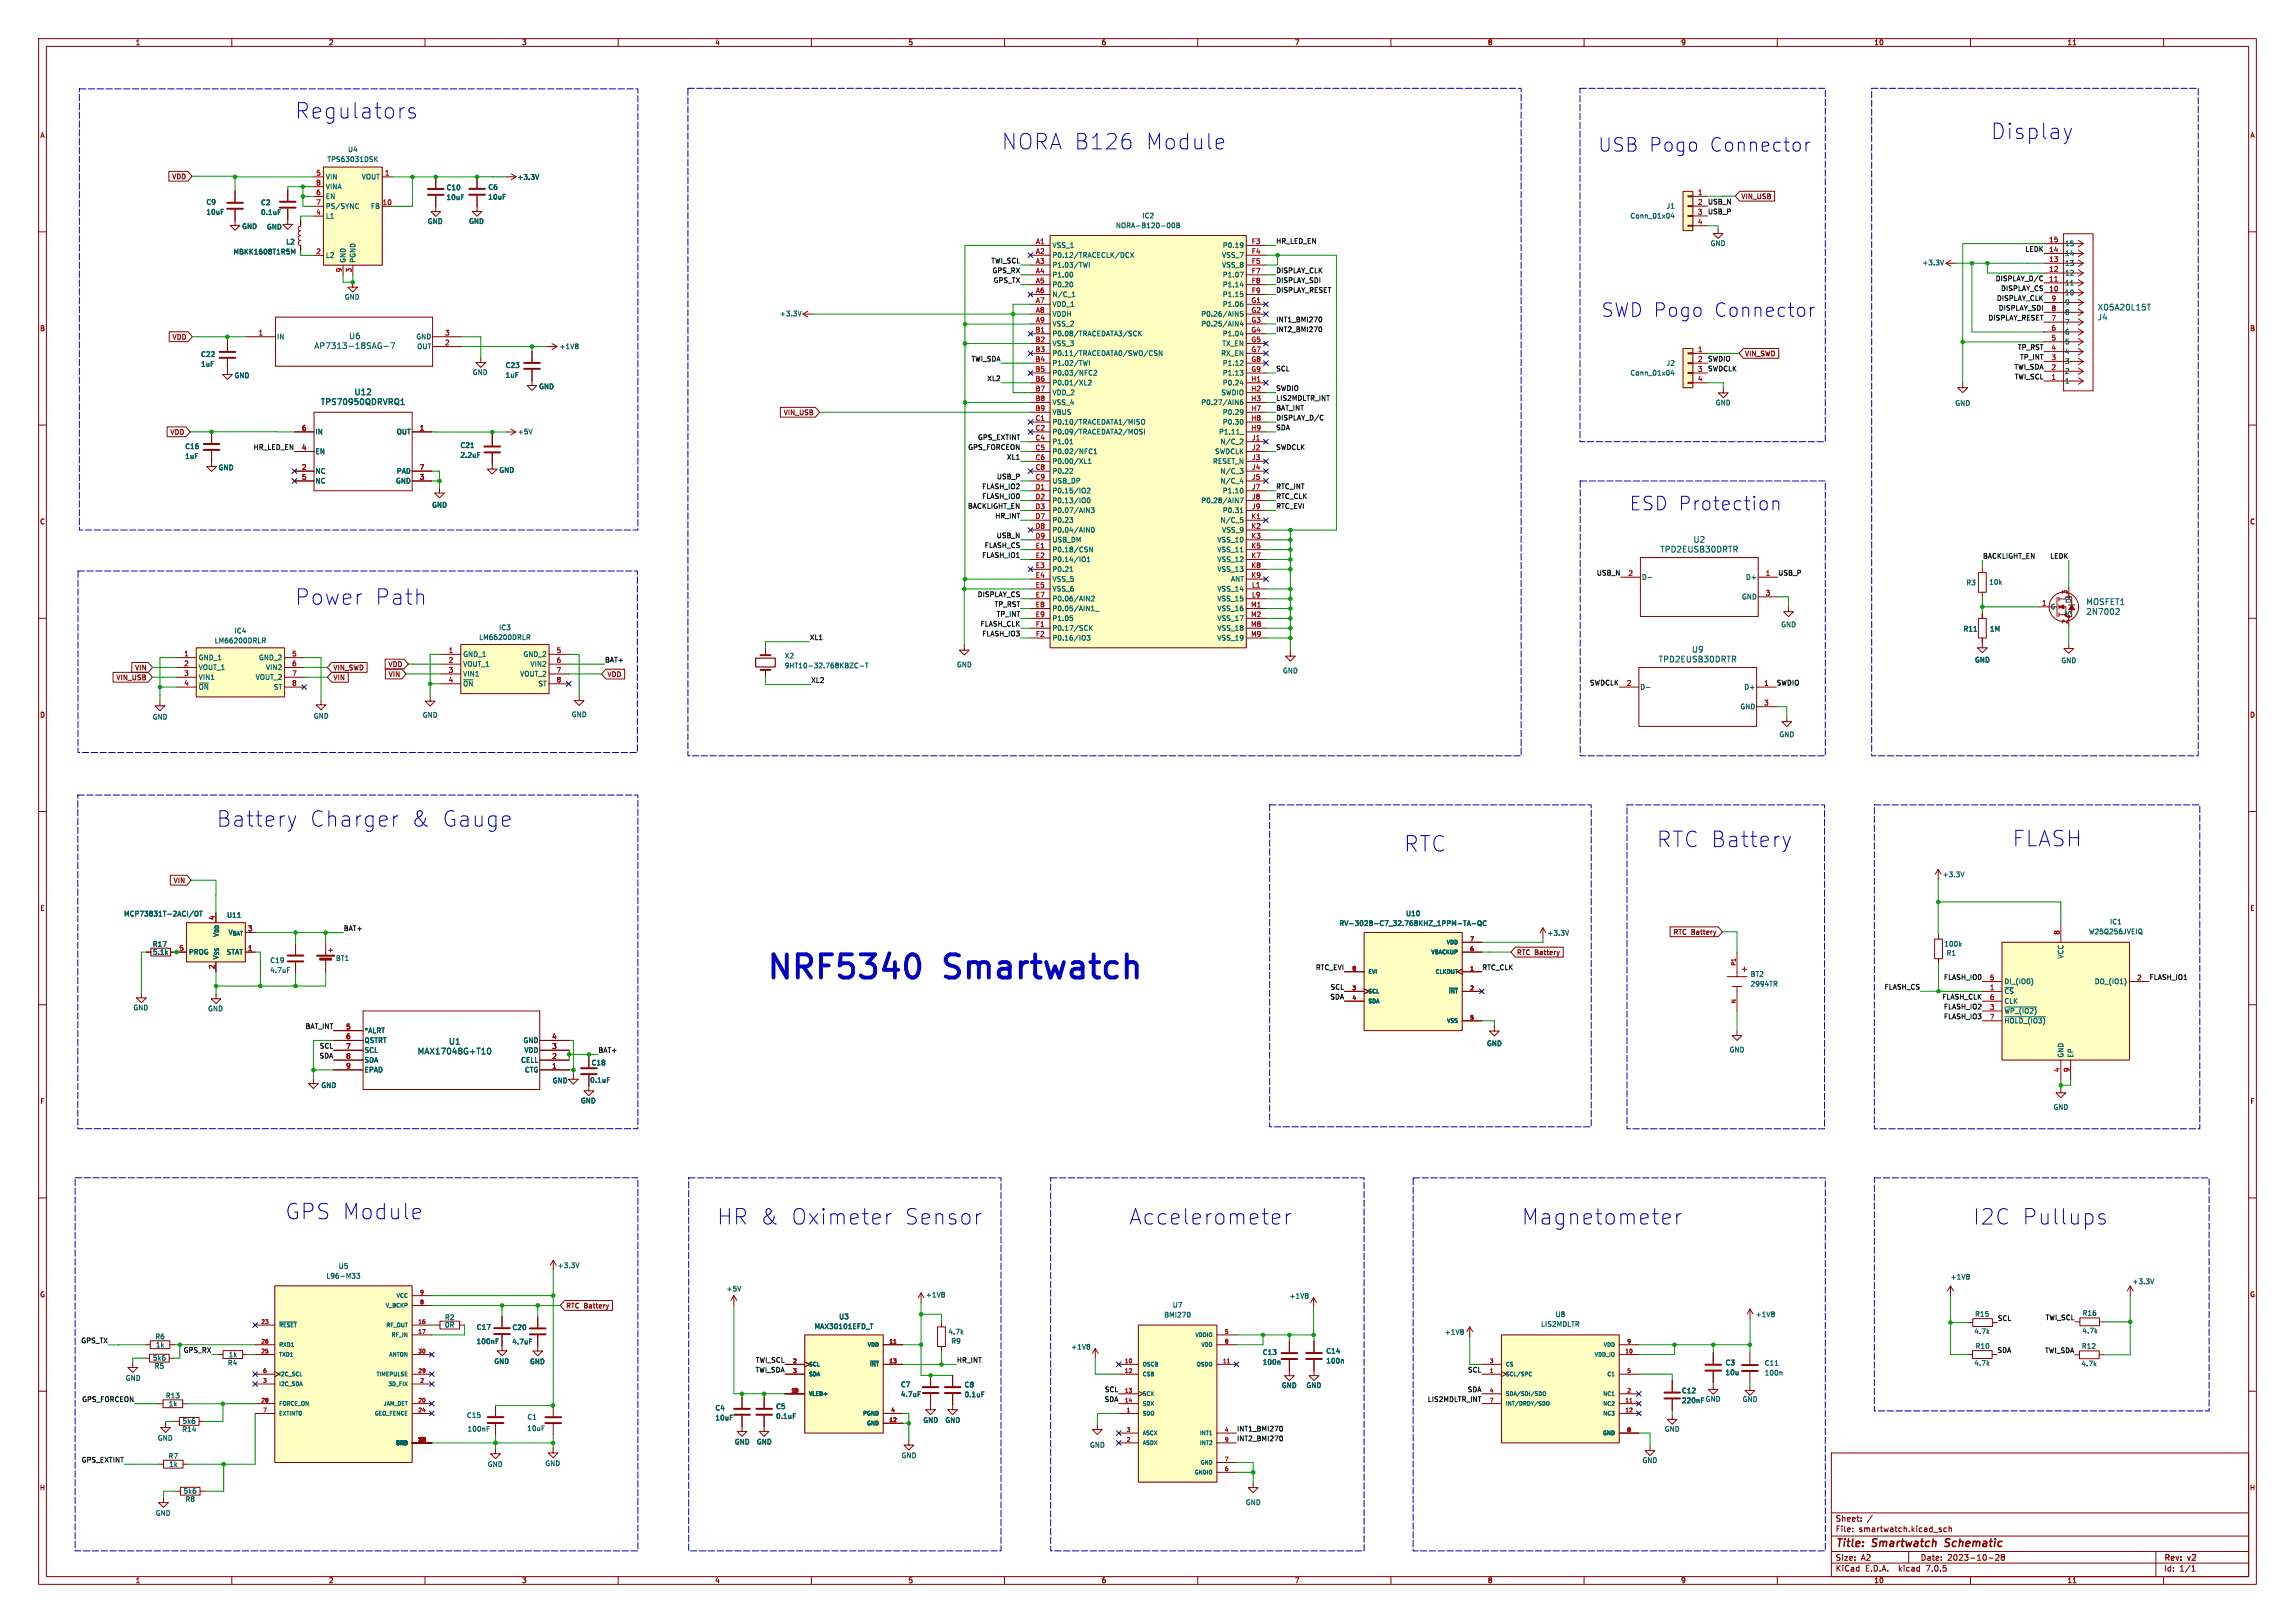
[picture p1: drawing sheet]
<svg xmlns="http://www.w3.org/2000/svg" width="594mm" height="420mm" viewBox="0 0 594 420" stroke-linecap="round" stroke-linejoin="round" font-family="sans-serif">
<defs><g id="words">
<g font-size="8.4" fill="#0000c2">
<text x="198.1" y="253.8">NRF5340</text>
<text x="244.3" y="253.8">Smartwatch</text>
</g>
<g font-size="5.6" fill="#0000c2">
<text x="76.2" y="31">Regulators</text>
<text x="259.1" y="39">NORA B126</text>
<text x="295.6" y="39">Module</text>
<text x="515.1" y="36.4">Display</text>
<text x="76.2" y="156.9">Power</text>
<text x="96.5" y="156.9">Path</text>
<text x="55.9" y="214.3">Battery</text>
<text x="79.7" y="214.3">Charger</text>
<text x="105.5" y="214.3">&amp; Gauge</text>
<text x="363.2" y="220.7">RTC</text>
<text x="428.6" y="219.6">RTC Battery</text>
<text x="520.7" y="219.4">FLASH</text>
<text x="73.7" y="315.9">GPS Module</text>
<text x="185.4" y="317.3">HR &amp; Oximeter</text>
<text x="232.7" y="317.3">Sensor</text>
<text x="292.1" y="317.3">Accelerometer</text>
<text x="393.7" y="317.3">Magnetometer</text>
<text x="510.5" y="317.3">I2C Pullups</text>
</g>
<g font-size="4.9" fill="#0000c2">
<text x="413.5" y="39.6">USB Pogo</text>
<text x="441.7" y="39.6">Connector</text>
<text x="414.3" y="82.3">SWD Pogo</text>
<text x="442.9" y="82.3">Connector</text>
<text x="421.6" y="132.4">ESD Protection</text>
</g>
<g font-size="2.8" fill="#840000">
<text x="475" y="400.8">Title:</text>
<text x="484.5" y="400.8">Smartwatch</text>
<text x="503.9" y="400.8">Schematic</text>
</g>
<g font-size="2.1" fill="#006464">
<text x="542.9" y="83">J4</text>
<text x="542.9" y="80.5">X05A20L15T</text>
<text x="90.3" y="87.9">U6</text>
<text x="81.3" y="90.5">AP7313-18SAG-7</text>
<text x="83" y="105">TPS70950QDRVRQ1</text>
<text x="91.7" y="102.4">U12</text>
<text x="429.7" y="143.1">TPD2EUSB30DRTR</text>
<text x="438.3" y="140.6">U2</text>
<text x="539.9" y="156.7">MOSFET1</text>
<text x="539.9" y="159.3">2N7002</text>
<text x="429.3" y="171.6">TPD2EUSB30DRTR</text>
<text x="437.9" y="169">U9</text>
<text x="108" y="273">MAX17048G+T10</text>
<text x="116.1" y="270.5">U1</text>
</g>
<g font-size="2.1" fill="#840000">
<text x="475" y="393.9">Sheet:</text>
<text x="475" y="396.6">File:</text>
<text x="481" y="396.6">smartwatch.kicad_sch</text>
<text x="475" y="406.8">KiCad</text>
<text x="475" y="404">Size:</text>
<text x="481.6" y="404">A2</text>
<text x="482.7" y="406.8">E.D.A.</text>
<text x="491.4" y="406.8">kicad</text>
<text x="497" y="404">Date:</text>
<text x="498.5" y="406.8">7.0.5</text>
<text x="503.9" y="404">2023-10-28</text>
<text x="560" y="404.2">Rev:</text>
<text x="560" y="406.8">Id:</text>
<text x="564" y="406.8">1/1</text>
<text x="566.2" y="404.2">v2</text>
</g>
<g font-size="1.8" fill="#840000">
<text x="35" y="11.8">1</text>
<text x="85" y="11.8">2</text>
<text x="135" y="11.8">3</text>
<text x="185" y="11.8">4</text>
<text x="235" y="11.8">5</text>
<text x="285" y="11.8">6</text>
<text x="335" y="11.8">7</text>
<text x="385" y="11.8">8</text>
<text x="435" y="11.8">9</text>
<text x="485" y="11.8">10</text>
<text x="535" y="11.8">11</text>
<text x="10.4" y="35.8">A</text>
<text x="582.4" y="35.8">A</text>
<text x="44.5" y="46.5">VDD</text>
<text x="450.6" y="51.7">VIN_USB</text>
<text x="10.3" y="85.8">B</text>
<text x="44.6" y="88.1">VDD</text>
<text x="582.3" y="85.8">B</text>
<text x="451.5" y="92.4">VIN_SWD</text>
<text x="202.8" y="107.6">VIN_USB</text>
<text x="44.1" y="112.7">VDD</text>
<text x="10.3" y="135.8">C</text>
<text x="582.3" y="135.8">C</text>
<text x="34.9" y="173.6">VIN</text>
<text x="86.2" y="173.6">VIN_SWD</text>
<text x="100.5" y="172.8">VDD</text>
<text x="30.1" y="176.2">VIN_USB</text>
<text x="86.2" y="176.2">VIN</text>
<text x="100.5" y="175.3">VIN</text>
<text x="157.1" y="175.4">VDD</text>
<text x="10.3" y="185.8">D</text>
<text x="582.3" y="185.8">D</text>
<text x="44.9" y="228.7">VIN</text>
<text x="10.4" y="235.8">E</text>
<text x="582.4" y="235.8">E</text>
<text x="433.1" y="242">RTC Battery</text>
<text x="392.5" y="247.3">RTC Battery</text>
<text x="10.4" y="285.8">F</text>
<text x="582.4" y="285.8">F</text>
<text x="10.3" y="335.8">G</text>
<text x="582.3" y="335.8">G</text>
<text x="146.4" y="338.7">RTC Battery</text>
<text x="10.3" y="385.8">H</text>
<text x="582.3" y="385.8">H</text>
<text x="35" y="409.8">1</text>
<text x="85" y="409.8">2</text>
<text x="135" y="409.8">3</text>
<text x="185" y="409.8">4</text>
<text x="235" y="409.8">5</text>
<text x="285" y="409.8">6</text>
<text x="335" y="409.8">7</text>
<text x="385" y="409.8">8</text>
<text x="435" y="409.8">9</text>
<text x="485" y="409.8">10</text>
<text x="535" y="409.8">11</text>
</g>
<g font-size="1.8" fill="#006464">
<text x="90" y="39.5">U4</text>
<text x="84.2" y="46.6">VIN</text>
<text x="84.6" y="42.1">TPS63031DSK</text>
<text x="93.6" y="46.6">VOUT</text>
<text x="133.8" y="46.7">+3.3V</text>
<text x="53.3" y="53.2">C9</text>
<text x="67.5" y="53.2">C2</text>
<text x="84.2" y="51.7">EN</text>
<text x="84.2" y="49.1">VINA</text>
<text x="115.5" y="49.4">C10</text>
<text x="115.5" y="51.9">10uF</text>
<text x="126.3" y="49.3">C6</text>
<text x="126.3" y="51.8">10uF</text>
<text x="53.3" y="55.7">10uF</text>
<text x="62.6" y="59.4">GND</text>
<text x="67.5" y="55.8">0.1uF</text>
<text x="69" y="59.6">GND</text>
<text x="84.2" y="56.8">L1</text>
<text x="84.2" y="54.2">PS/SYNC</text>
<text x="96" y="54.2">FB</text>
<text x="110.6" y="58.1">GND</text>
<text x="121.3" y="58.1">GND</text>
<text x="288.7" y="59.2">NORA-B120-00B</text>
<text x="295.6" y="56.7">IC2</text>
<text x="421.9" y="56.7">Conn_01x04</text>
<text x="431.3" y="54.2">J1</text>
<text x="60.3" y="66">MBKK1608T1R5M</text>
<text x="74" y="63.4">L2</text>
<text x="272.3" y="64.3">VSS_1</text>
<text x="316.4" y="64.3">P0.19</text>
<text x="442.7" y="63.8">GND</text>
<text x="534.4" y="63.9">15</text>
<text x="84.2" y="66.9">L2</text>
<text x="89.6" y="68.1" transform="rotate(-90 89.6 68.1)">GND</text>
<text x="92.2" y="68.1" transform="rotate(-90 92.2 68.1)">PGND</text>
<text x="272.3" y="66.9">P0.12/TRACECLK/DCX</text>
<text x="272.3" y="69.4">P1.03/TWI</text>
<text x="272.3" y="71.9">P1.00</text>
<text x="316.3" y="66.9">VSS_7</text>
<text x="316.3" y="69.4">VSS_8</text>
<text x="316.4" y="71.9">P1.07</text>
<text x="497.5" y="68.8">+3.3V</text>
<text x="534.4" y="71.5">12</text>
<text x="534.4" y="68.9">13</text>
<text x="534.4" y="66.4">14</text>
<text x="89.1" y="77.7">GND</text>
<text x="272.3" y="74.5">P0.20</text>
<text x="272.3" y="77">N/C_1</text>
<text x="316.4" y="74.5">P1.14</text>
<text x="316.4" y="77">P1.15</text>
<text x="534.4" y="76.6">10</text>
<text x="534.4" y="74">11</text>
<text x="201.8" y="82">+3.3V</text>
<text x="272.3" y="79.6">VDD_1</text>
<text x="272.3" y="82.1">VDDH</text>
<text x="310.9" y="82.1">P0.26/AIN5</text>
<text x="316.4" y="79.6">P1.06</text>
<text x="534.4" y="81.6">8</text>
<text x="534.4" y="79.1">9</text>
<text x="71.6" y="88">IN</text>
<text x="107.7" y="88">GND</text>
<text x="272.3" y="84.6">VSS_2</text>
<text x="272.3" y="87.2">P0.08/TRACEDATA3/SCK</text>
<text x="272.3" y="89.7">VSS_3</text>
<text x="310.9" y="84.6">P0.25/AIN4</text>
<text x="316.3" y="89.7">TX_EN</text>
<text x="316.4" y="87.2">P1.04</text>
<text x="534.4" y="89.3">5</text>
<text x="534.4" y="86.7">6</text>
<text x="534.4" y="84.2">7</text>
<text x="52" y="92.5">C22</text>
<text x="52" y="95.1">1uF</text>
<text x="108" y="90.5">OUT</text>
<text x="130.8" y="95.4">C23</text>
<text x="144.7" y="90.5">+1V8</text>
<text x="272.3" y="92.3">P0.11/TRACEDATA0/SWO/CSN</text>
<text x="272.3" y="94.8">P1.02/TWI</text>
<text x="316" y="92.3">RX_EN</text>
<text x="316.4" y="94.8">P1.12</text>
<text x="431.3" y="94.8">J2</text>
<text x="534.4" y="94.3">3</text>
<text x="534.4" y="91.8">4</text>
<text x="60.6" y="98">GND</text>
<text x="122.3" y="97.2">GND</text>
<text x="130.8" y="97.9">1uF</text>
<text x="139.4" y="100.9">GND</text>
<text x="272.3" y="97.3">P0.03/NFC2</text>
<text x="272.3" y="99.9">P0.01/XL2</text>
<text x="316.4" y="97.3">P1.13</text>
<text x="316.4" y="99.9">P0.24</text>
<text x="421.9" y="97.3">Conn_01x04</text>
<text x="534.4" y="99.4">1</text>
<text x="534.4" y="96.9">2</text>
<text x="272.3" y="102.4">VDD_2</text>
<text x="272.3" y="105">VSS_4</text>
<text x="272.3" y="107.5">VBUS</text>
<text x="310.9" y="105">P0.27/AIN6</text>
<text x="316.1" y="102.4">SWDIO</text>
<text x="316.4" y="107.5">P0.29</text>
<text x="444" y="105.1">GND</text>
<text x="506" y="105.2">GND</text>
<text x="81.5" y="112.6">IN</text>
<text x="102.7" y="112.6">OUT</text>
<text x="133.9" y="112.5">+5V</text>
<text x="272.3" y="110">P0.10/TRACEDATA1/MISO</text>
<text x="272.3" y="112.6">P0.09/TRACEDATA2/MOSI</text>
<text x="315.5" y="112.6">P1.11_</text>
<text x="316.4" y="110">P0.30</text>
<text x="47.9" y="116.4">C16</text>
<text x="47.9" y="118.9">1uF</text>
<text x="81.5" y="117.7">EN</text>
<text x="119.1" y="116.1">C21</text>
<text x="119.1" y="118.6">2.2uF</text>
<text x="272.3" y="115.1">P1.01</text>
<text x="272.3" y="117.7">P0.02/NFC1</text>
<text x="314.4" y="117.7">SWDCLK</text>
<text x="315.8" y="115.1">N/C_2</text>
<text x="56.5" y="121.8">GND</text>
<text x="81.5" y="122.7">NC</text>
<text x="81.5" y="125.3">NC</text>
<text x="102.4" y="125.3">GND</text>
<text x="102.7" y="122.7">PAD</text>
<text x="129.2" y="122.5">GND</text>
<text x="272.3" y="120.2">P0.00/XL1</text>
<text x="272.3" y="122.7">P0.22</text>
<text x="272.3" y="125.3">USB_DP</text>
<text x="313.9" y="120.2">RESET_N</text>
<text x="315.8" y="122.7">N/C_3</text>
<text x="315.8" y="125.3">N/C_4</text>
<text x="111.8" y="131.5">GND</text>
<text x="272.3" y="127.8">P0.15/IO2</text>
<text x="272.3" y="130.4">P0.13/IO0</text>
<text x="310.9" y="130.4">P0.28/AIN7</text>
<text x="316.4" y="127.8">P1.10</text>
<text x="272.3" y="132.9">P0.07/AIN3</text>
<text x="272.3" y="135.4">P0.23</text>
<text x="272.3" y="138">P0.04/AIN0</text>
<text x="315.8" y="135.4">N/C_5</text>
<text x="316.3" y="138">VSS_9</text>
<text x="316.4" y="132.9">P0.31</text>
<text x="272.3" y="140.5">USB_DM</text>
<text x="272.3" y="143.1">P0.18/CSN</text>
<text x="315.1" y="140.5">VSS_10</text>
<text x="315.1" y="143.1">VSS_11</text>
<text x="272.3" y="145.6">P0.14/IO1</text>
<text x="272.3" y="148.1">P0.21</text>
<text x="315.1" y="145.6">VSS_12</text>
<text x="315.1" y="148.1">VSS_13</text>
<text x="272.3" y="150.7">VSS_5</text>
<text x="272.3" y="153.2">VSS_6</text>
<text x="272.3" y="155.8">P0.06/AIN2</text>
<text x="315.1" y="153.2">VSS_14</text>
<text x="315.1" y="155.8">VSS_15</text>
<text x="318.6" y="150.7">ANT</text>
<text x="424.8" y="150.2">D-</text>
<text x="450.8" y="155.3">GND</text>
<text x="451.8" y="150.2">D+</text>
<text x="508.9" y="151.6">R3</text>
<text x="514.8" y="151.5">10k</text>
<text x="272.3" y="158.3">P0.05/AIN1_</text>
<text x="272.3" y="160.8">P1.05</text>
<text x="315.1" y="158.3">VSS_16</text>
<text x="315.1" y="160.8">VSS_17</text>
<text x="530.6" y="157.9">G</text>
<text x="536.3" y="159.3" transform="rotate(-90 536.3 159.3)">S</text>
<text x="536.3" y="156.1" transform="rotate(-90 536.3 156.1)">D</text>
<text x="55.5" y="166.6">LM66200DRLR</text>
<text x="60.6" y="164.1">IC4</text>
<text x="123.9" y="165.8">LM66200DRLR</text>
<text x="129.1" y="163.2">IC3</text>
<text x="272.3" y="163.4">P0.17/SCK</text>
<text x="272.3" y="165.9">P0.16/IO3</text>
<text x="315.1" y="163.4">VSS_18</text>
<text x="315.1" y="165.9">VSS_19</text>
<text x="460.9" y="162.5">GND</text>
<text x="508.1" y="163.6">R11</text>
<text x="515" y="163.6">1M</text>
<text x="51.3" y="171">GND_1</text>
<text x="51.3" y="173.5">VOUT_1</text>
<text x="67" y="171">GND_2</text>
<text x="68.8" y="173.5">VIN2</text>
<text x="119.8" y="170.2">GND_1</text>
<text x="119.8" y="172.7">VOUT_1</text>
<text x="135.4" y="170.2">GND_2</text>
<text x="137.2" y="172.7">VIN2</text>
<text x="203" y="170.6">X2</text>
<text x="203" y="173.1">9HT10-32.768KBZC-T</text>
<text x="247.6" y="172.8">GND</text>
<text x="511.1" y="171.6">GND</text>
<text x="533.5" y="171.8">GND</text>
<text x="51.3" y="176.1">VIN1</text>
<text x="51.3" y="178.6">~{ON}</text>
<text x="66.1" y="176.1">VOUT_2</text>
<text x="70.8" y="178.6">ST</text>
<text x="119.8" y="175.2">VIN1</text>
<text x="119.8" y="177.8">~{ON}</text>
<text x="134.6" y="175.2">VOUT_2</text>
<text x="139.3" y="177.8">ST</text>
<text x="332" y="174.4">GND</text>
<text x="424.4" y="178.6">D-</text>
<text x="451.4" y="178.6">D+</text>
<text x="109.3" y="185.9">GND</text>
<text x="147.9" y="185.7">GND</text>
<text x="450.4" y="183.7">GND</text>
<text x="39.4" y="186.4">GND</text>
<text x="81.1" y="186.1">GND</text>
<text x="460.5" y="190.9">GND</text>
<text x="502.7" y="227.1">+3.3V</text>
<text x="32" y="237.3">MCP73831T-2ACI/OT</text>
<text x="58.7" y="237.7">U11</text>
<text x="346.6" y="239.8">RV-3028-C7_32.768KHZ_1PPM-TA-QC</text>
<text x="363.8" y="237.2">U10</text>
<text x="546" y="239.4">IC1</text>
<text x="39.5" y="245.2">R17</text>
<text x="59.1" y="242.1">V_{BAT}</text>
<text x="400.4" y="242.3">+3.3V</text>
<text x="503.2" y="245.1">100k</text>
<text x="540.6" y="241.9">W25Q256JVEIQ</text>
<text x="39.5" y="247.2">5.1k</text>
<text x="48.8" y="247.2">PROG</text>
<text x="56.7" y="248.4" transform="rotate(-90 56.7 248.4)">V_{SS}V_{DD}</text>
<text x="58.6" y="247.2">STAT</text>
<text x="69.9" y="249.4">C19</text>
<text x="69.9" y="251.9">4.7uF</text>
<text x="86.9" y="248.8">BT1</text>
<text x="503.7" y="247.5">R1</text>
<text x="534.2" y="248.1" transform="rotate(-90 534.2 248.1)">VCC</text>
<text x="453" y="252.9">BT2</text>
<text x="453" y="255.5">2994TR</text>
<text x="518.7" y="257.4">~{CS}</text>
<text x="518.7" y="254.8">DI_(IO0)</text>
<text x="542.1" y="254.8">DO_(IO1)</text>
<text x="34.4" y="261.6">GND</text>
<text x="53.8" y="261.9">GND</text>
<text x="518.7" y="262.4">~{WP_(IO2)}</text>
<text x="518.7" y="259.9">CLK</text>
<text x="94.2" y="267.5">*ALRT</text>
<text x="518.7" y="265">~{HOLD_(IO3)}</text>
<text x="94.2" y="270.1">QSTRT</text>
<text x="94.2" y="272.6">SCL</text>
<text x="94.2" y="275.1">SDA</text>
<text x="134.8" y="275.1">CELL</text>
<text x="135.4" y="270.1">GND</text>
<text x="135.7" y="272.6">VDD</text>
<text x="153" y="275.9">C18</text>
<text x="384.8" y="270.9">GND</text>
<text x="447.6" y="272.5">GND</text>
<text x="534.2" y="273.8" transform="rotate(-90 534.2 273.8)">GND</text>
<text x="536.8" y="273.8" transform="rotate(-90 536.8 273.8)">EP</text>
<text x="83.1" y="281.7">GND</text>
<text x="94.2" y="277.7">EPAD</text>
<text x="135.8" y="277.7">CTG</text>
<text x="143" y="280.5">GND</text>
<text x="152.7" y="280.3">0.1uF</text>
<text x="150.3" y="285.7">GND</text>
<text x="531.4" y="287.3">GND</text>
<text x="87.6" y="328.5">U5</text>
<text x="144.3" y="328.3">+3.3V</text>
<text x="84.4" y="331">L96-M33</text>
<text x="187.9" y="334.3">+5V</text>
<text x="239.6" y="335.9">+1V8</text>
<text x="504.8" y="331.3">+1V8</text>
<text x="551.8" y="332.5">+3.3V</text>
<text x="115.1" y="341.7">R2</text>
<text x="217.1" y="341.6">U3</text>
<text x="301.3" y="341.1">BMI270</text>
<text x="303.5" y="338.5">U7</text>
<text x="333.7" y="336.2">+1V8</text>
<text x="402.5" y="341">U8</text>
<text x="454.3" y="341">+1V8</text>
<text x="511.1" y="340.9">R15</text>
<text x="539" y="340.7">R16</text>
<text x="40.1" y="346.7">R6</text>
<text x="115.1" y="343.7">0R</text>
<text x="123.3" y="348">100nF</text>
<text x="123.3" y="344.3">C17</text>
<text x="132.6" y="344.3">C20</text>
<text x="210.8" y="344.1">MAX30101EFD_T</text>
<text x="245.4" y="345.5">4.7k</text>
<text x="246.1" y="347.9">R9</text>
<text x="373.9" y="345.6">+1V8</text>
<text x="398.8" y="343.5">LIS2MDLTR</text>
<text x="510.9" y="345.4">4.7k</text>
<text x="538.9" y="345.2">4.7k</text>
<text x="39.5" y="352.3">5k6</text>
<text x="40.3" y="348.8">1k</text>
<text x="58.9" y="353.5">R4</text>
<text x="59.1" y="351.4">1k</text>
<text x="127.8" y="353.1">GND</text>
<text x="132.5" y="348">4.7uF</text>
<text x="137.1" y="353.2">GND</text>
<text x="277.2" y="349.4">+1V8</text>
<text x="326.7" y="350.8">C13</text>
<text x="326.7" y="353.3">100n</text>
<text x="343.2" y="350.5">C14</text>
<text x="343.2" y="353">100n</text>
<text x="446.5" y="353.5">C3</text>
<text x="456.7" y="353.6">C11</text>
<text x="510.9" y="353.6">4.7k</text>
<text x="511.3" y="349.2">R10</text>
<text x="538.6" y="353.7">4.7k</text>
<text x="538.7" y="349.2">R12</text>
<text x="32.5" y="357.4">GND</text>
<text x="39.9" y="354.4">R5</text>
<text x="233.1" y="359.1">C7</text>
<text x="249.6" y="359.2">C8</text>
<text x="331.7" y="359.4">GND</text>
<text x="338.1" y="359.3">GND</text>
<text x="446.5" y="356">10u</text>
<text x="456.7" y="356.1">100n</text>
<text x="42.8" y="362">R13</text>
<text x="43.6" y="364.1">1k</text>
<text x="185.1" y="365.2">C4</text>
<text x="200.8" y="364.8">C5</text>
<text x="233.1" y="361.7">4.7uF</text>
<text x="249.6" y="361.7">0.1uF</text>
<text x="435.2" y="360.7">C12</text>
<text x="435.2" y="363.3">220nF GND</text>
<text x="435.2" y="363.3">220nF</text>
<text x="451" y="362.9">GND</text>
<text x="47.1" y="370.7">R14</text>
<text x="47.2" y="368.6">5k6</text>
<text x="120.8" y="367.1">C15</text>
<text x="120.9" y="370.6">100nF</text>
<text x="136.4" y="370.5">10uF</text>
<text x="136.4" y="367.5">C1</text>
<text x="185.1" y="367.7">10uF</text>
<text x="200.8" y="367.3">0.1uF</text>
<text x="238.9" y="368.3">GND</text>
<text x="244.6" y="368.3">GND</text>
<text x="430.8" y="370.6">GND</text>
<text x="40.8" y="373">GND</text>
<text x="43.5" y="377.6">R7</text>
<text x="190.1" y="374">GND</text>
<text x="195.8" y="374">GND</text>
<text x="233.3" y="377.5">GND</text>
<text x="282" y="374.8">GND</text>
<text x="43.7" y="379.7">1k</text>
<text x="126.2" y="379.8">GND</text>
<text x="141.1" y="379.5">GND</text>
<text x="425" y="378.7">GND</text>
<text x="47.4" y="386.7">5k6</text>
<text x="47.9" y="388.8">R8</text>
<text x="322.4" y="389.6">GND</text>
<text x="40.2" y="392.4">GND</text>
</g>
<g font-size="1.8" fill="#a90000">
<text x="81.8" y="45.5">5</text>
<text x="99.5" y="45.5">1</text>
<text x="81.8" y="50.6">6</text>
<text x="81.8" y="53.1">7</text>
<text x="81.8" y="48.1">8</text>
<text x="98.9" y="53.1">10</text>
<text x="439.4" y="50.5">1</text>
<text x="439.4" y="53.1">2</text>
<text x="81.8" y="55.7">4</text>
<text x="439.4" y="55.6">3</text>
<text x="439.4" y="58.2">4</text>
<text x="81.8" y="65.8">2</text>
<text x="268" y="63.2">A1</text>
<text x="268" y="65.8">A2</text>
<text x="323.9" y="63.2">F3</text>
<text x="323.9" y="65.8">F4</text>
<text x="530.3" y="65.3">14</text>
<text x="530.3" y="62.8">15</text>
<text x="88.5" y="70.6" transform="rotate(-90 88.5 70.6)">9</text>
<text x="91.1" y="70.6" transform="rotate(-90 91.1 70.6)">3</text>
<text x="268" y="68.3">A3</text>
<text x="268" y="70.9">A4</text>
<text x="323.9" y="68.3">F5</text>
<text x="323.9" y="70.9">F7</text>
<text x="530.3" y="70.4">12</text>
<text x="530.3" y="67.9">13</text>
<text x="268" y="73.4">A5</text>
<text x="268" y="75.9">A6</text>
<text x="323.9" y="73.4">F8</text>
<text x="323.9" y="75.9">F9</text>
<text x="530.3" y="75.5">10</text>
<text x="530.3" y="72.9">11</text>
<text x="268" y="78.5">A7</text>
<text x="268" y="81">A8</text>
<text x="268" y="83.6">A9</text>
<text x="323.8" y="78.5">G1</text>
<text x="323.8" y="81">G2</text>
<text x="323.8" y="83.6">G3</text>
<text x="530.9" y="83.1">7</text>
<text x="530.9" y="80.6">8</text>
<text x="530.9" y="78">9</text>
<text x="66.8" y="86.9">1</text>
<text x="115.1" y="89.4">2</text>
<text x="115.1" y="86.9">3</text>
<text x="267.9" y="86.1">B1</text>
<text x="267.9" y="88.6">B2</text>
<text x="323.8" y="86.1">G4</text>
<text x="323.8" y="88.6">G5</text>
<text x="530.9" y="88.2">5</text>
<text x="530.9" y="85.6">6</text>
<text x="267.9" y="91.2">B3</text>
<text x="267.9" y="93.7">B4</text>
<text x="323.8" y="91.2">G7</text>
<text x="323.8" y="93.7">G8</text>
<text x="439.4" y="91.2">1</text>
<text x="439.4" y="93.7">2</text>
<text x="530.9" y="95.8">2</text>
<text x="530.9" y="93.3">3</text>
<text x="530.9" y="90.7">4</text>
<text x="267.9" y="96.3">B5</text>
<text x="267.9" y="98.8">B6</text>
<text x="267.9" y="101.3">B7</text>
<text x="323.8" y="98.8">H1</text>
<text x="323.8" y="101.3">H2</text>
<text x="323.8" y="96.3">G9</text>
<text x="439.4" y="96.3">3</text>
<text x="439.4" y="98.8">4</text>
<text x="530.9" y="98.3">1</text>
<text x="267.9" y="103.9">B8</text>
<text x="267.9" y="106.4">B9</text>
<text x="323.8" y="103.9">H3</text>
<text x="323.8" y="106.4">H7</text>
<text x="78.1" y="111.5">6</text>
<text x="108.6" y="111.5">1</text>
<text x="267.9" y="109">C1</text>
<text x="267.9" y="111.5">C2</text>
<text x="323.8" y="109">H8</text>
<text x="323.8" y="111.5">H9</text>
<text x="78.1" y="116.6">4</text>
<text x="267.9" y="114">C4</text>
<text x="267.9" y="116.6">C5</text>
<text x="267.9" y="119.1">C6</text>
<text x="324" y="114">J1</text>
<text x="324" y="116.6">J2</text>
<text x="324" y="119.1">J3</text>
<text x="78.1" y="121.7">2</text>
<text x="78.1" y="124.2">5</text>
<text x="108.6" y="124.2">3</text>
<text x="108.6" y="121.7">7</text>
<text x="267.9" y="121.7">C8</text>
<text x="267.9" y="124.2">C9</text>
<text x="324" y="121.7">J4</text>
<text x="324" y="124.2">J5</text>
<text x="267.9" y="126.7">D1</text>
<text x="267.9" y="129.3">D2</text>
<text x="267.9" y="131.8">D3</text>
<text x="324" y="126.7">J7</text>
<text x="324" y="129.3">J8</text>
<text x="324" y="131.8">J9</text>
<text x="267.9" y="134.4">D7</text>
<text x="267.9" y="136.9">D8</text>
<text x="323.8" y="134.4">K1</text>
<text x="323.8" y="136.9">K2</text>
<text x="267.9" y="139.4">D9</text>
<text x="268" y="142">E1</text>
<text x="323.8" y="139.4">K3</text>
<text x="323.8" y="142">K5</text>
<text x="268" y="144.5">E2</text>
<text x="268" y="147.1">E3</text>
<text x="268" y="149.6">E4</text>
<text x="323.8" y="144.5">K7</text>
<text x="323.8" y="147.1">K8</text>
<text x="323.8" y="149.6">K9</text>
<text x="421.4" y="149.1">2</text>
<text x="456.9" y="149.1">1</text>
<text x="268" y="152.1">E5</text>
<text x="268" y="154.7">E7</text>
<text x="323.9" y="152.1">L1</text>
<text x="323.9" y="154.7">L9</text>
<text x="456.9" y="154.2">3</text>
<text x="535.2" y="153.9" transform="rotate(-90 535.2 153.9)">3</text>
<text x="268" y="157.2">E8</text>
<text x="268" y="159.8">E9</text>
<text x="323.7" y="157.2">M1</text>
<text x="323.7" y="159.8">M2</text>
<text x="528.4" y="156.8">1</text>
<text x="535.2" y="161.5" transform="rotate(-90 535.2 161.5)">2</text>
<text x="268" y="162.3">F1</text>
<text x="268" y="164.8">F2</text>
<text x="323.7" y="162.3">M8</text>
<text x="323.7" y="164.8">M9</text>
<text x="47.6" y="169.9">1</text>
<text x="47.6" y="172.5">2</text>
<text x="75.5" y="169.9">5</text>
<text x="75.5" y="172.5">6</text>
<text x="116" y="169.1">1</text>
<text x="116" y="171.6">2</text>
<text x="144" y="169.1">5</text>
<text x="144" y="171.6">6</text>
<text x="47.6" y="175">3</text>
<text x="47.6" y="177.5">4</text>
<text x="75.5" y="175">7</text>
<text x="75.5" y="177.5">8</text>
<text x="116" y="174.2">3</text>
<text x="116" y="176.7">4</text>
<text x="144" y="174.2">7</text>
<text x="144" y="176.7">8</text>
<text x="421" y="177.5">2</text>
<text x="456.5" y="177.5">1</text>
<text x="456.5" y="182.6">3</text>
<text x="55.6" y="238.2" transform="rotate(-90 55.6 238.2)">4</text>
<text x="64.1" y="241">3</text>
<text x="533.1" y="242" transform="rotate(-90 533.1 242)">8</text>
<text x="46.3" y="246.1">5</text>
<text x="55.6" y="250.9" transform="rotate(-90 55.6 250.9)">2</text>
<text x="64.1" y="246.1">1</text>
<text x="515" y="256.3">1</text>
<text x="515" y="253.7">5</text>
<text x="553.1" y="253.7">2</text>
<text x="515" y="261.4">3</text>
<text x="515" y="258.8">6</text>
<text x="515" y="263.9">7</text>
<text x="89.5" y="266.4">5</text>
<text x="89.5" y="269">6</text>
<text x="142.8" y="269">4</text>
<text x="89.5" y="271.5">7</text>
<text x="89.5" y="274.1">8</text>
<text x="142.8" y="274.1">2</text>
<text x="142.8" y="271.5">3</text>
<text x="89.5" y="276.6">9</text>
<text x="142.8" y="276.6">1</text>
<text x="533.1" y="277.5" transform="rotate(-90 533.1 277.5)">4</text>
<text x="535.7" y="277.5" transform="rotate(-90 535.7 277.5)">9</text>
</g>
<g font-size="1.8" fill="#0f0f0f">
<text x="442" y="53">USB_N</text>
<text x="442" y="55.5">USB_P</text>
<text x="330.2" y="63.1">HR_LED_EN</text>
<text x="524.2" y="65.2">LEDK</text>
<text x="256.5" y="68.2">TWI_SCL</text>
<text x="256.8" y="70.8">GPS_RX</text>
<text x="330.2" y="70.8">DISPLAY_CLK</text>
<text x="257.1" y="73.3">GPS_TX</text>
<text x="330.2" y="75.8">DISPLAY_RESET</text>
<text x="330.2" y="73.3">DISPLAY_SDI</text>
<text x="516.5" y="72.9">DISPLAY_D/C</text>
<text x="516.8" y="77.9">DISPLAY_CLK</text>
<text x="517.9" y="75.4">DISPLAY_CS</text>
<text x="330.2" y="83.5">INT1_BMI270</text>
<text x="514.6" y="83">DISPLAY_RESET</text>
<text x="517.3" y="80.5">DISPLAY_SDI</text>
<text x="330.2" y="86">INT2_BMI270</text>
<text x="251.4" y="93.6">TWI_SDA</text>
<text x="442" y="93.6">SWDIO</text>
<text x="521.3" y="95.7">TWI_SDA</text>
<text x="522.2" y="90.6">TP_RST</text>
<text x="522.8" y="93.2">TP_INT</text>
<text x="255.5" y="98.7">XL2</text>
<text x="330.2" y="96.2">SCL</text>
<text x="330.2" y="101.2">SWDIO</text>
<text x="442" y="96.2">SWDCLK</text>
<text x="521.4" y="98.3">TWI_SCL</text>
<text x="330.2" y="106.3">BAT_INT</text>
<text x="330.2" y="103.8">LIS2MDLTR_INT</text>
<text x="253.1" y="113.9">GPS_EXTINT</text>
<text x="330.2" y="108.9">DISPLAY_D/C</text>
<text x="330.2" y="111.4">SDA</text>
<text x="65.6" y="116.5">HR_LED_EN</text>
<text x="250.5" y="116.5">GPS_FORCEON</text>
<text x="260.6" y="119">XL1</text>
<text x="330.2" y="116.5">SWDCLK</text>
<text x="258" y="124.1">USB_P</text>
<text x="250.5" y="131.7">BACKLIGHT_EN</text>
<text x="254.2" y="126.6">FLASH_IO2</text>
<text x="254.2" y="129.2">FLASH_IO0</text>
<text x="330.2" y="129.2">RTC_CLK</text>
<text x="330.2" y="126.6">RTC_INT</text>
<text x="330.2" y="131.7">RTC_EVI</text>
<text x="257.6" y="134.3">HR_INT</text>
<text x="254.8" y="141.9">FLASH_CS</text>
<text x="257.9" y="139.3">USB_N</text>
<text x="254.2" y="144.4">FLASH_IO1</text>
<text x="413.3" y="149">USB_N</text>
<text x="460.1" y="149">USB_P</text>
<text x="530.6" y="144.7">LEDK</text>
<text x="253" y="154.6">DISPLAY_CS</text>
<text x="257.4" y="157.1">TP_RST</text>
<text x="257.9" y="159.7">TP_INT</text>
<text x="209.5" y="165.7">XL1</text>
<text x="253.8" y="162.2">FLASH_CLK</text>
<text x="254.2" y="164.7">FLASH_IO3</text>
<text x="209.8" y="176.8">XL2</text>
<text x="411.5" y="177.5">SWDCLK</text>
<text x="459.7" y="177.5">SWDIO</text>
<text x="88.9" y="241">BAT+</text>
<text x="340.5" y="251.1">RTC_EVI</text>
<text x="383.5" y="251.1">RTC_CLK</text>
<text x="344.3" y="256.2">SCL</text>
<text x="487.7" y="256.2">FLASH_CS</text>
<text x="503.1" y="253.7">FLASH_IO0</text>
<text x="556.3" y="253.7">FLASH_IO1</text>
<text x="344.3" y="258.7">SDA</text>
<text x="502.7" y="258.7">FLASH_CLK</text>
<text x="503.1" y="263.8">FLASH_IO3</text>
<text x="503.1" y="261.3">FLASH_IO2</text>
<text x="79" y="266.4">BAT_INT</text>
<text x="82.7" y="274">SDA</text>
<text x="82.7" y="271.4">SCL</text>
<text x="154.8" y="272.5">BAT+</text>
<text x="517" y="341.9">SCL</text>
<text x="529.4" y="341.7">TWI_SCL</text>
<text x="21" y="347.7">GPS_TX</text>
<text x="47.5" y="350.2">GPS_RX</text>
<text x="195.6" y="352.7">TWI_SCL</text>
<text x="247.6" y="352.7">HR_INT</text>
<text x="516.9" y="350.2">SDA</text>
<text x="529.3" y="350.2">TWI_SDA</text>
<text x="195.5" y="355.3">TWI_SDA</text>
<text x="379.9" y="355.3">SCL</text>
<text x="21.2" y="362.9">GPS_FORCEON</text>
<text x="285.9" y="362.9">SDA</text>
<text x="285.9" y="360.3">SCL</text>
<text x="369.5" y="362.9">LIS2MDLTR_INT</text>
<text x="379.8" y="360.3">SDA</text>
<text x="320" y="370.5">INT1_BMI270</text>
<text x="320" y="373">INT2_BMI270</text>
<text x="21.1" y="378.5">GPS_EXTINT</text>
</g>
<g font-size="1.8" fill="#009600">
<text x="513.1" y="144.7">BACKLIGHT_EN</text>
<text x="156.5" y="171.5">BAT+</text>
</g>
<g font-size="1.4" fill="#006464">
<text x="374.4" y="244.5">VDD</text>
<text x="370.4" y="247.1">VBACKUP</text>
<text x="354.1" y="257.2">SCL</text>
<text x="354.1" y="252.2">EVI</text>
<text x="371.5" y="252.2">CLKOUT</text>
<text x="374.9" y="257.2">~{INT}</text>
<text x="354.1" y="259.8">SDA</text>
<text x="374.5" y="264.9">VSS</text>
<text x="102.6" y="336">VCC</text>
<text x="99.8" y="338.5">V_BCKP</text>
<text x="72.1" y="343.6">~{RESET}</text>
<text x="99.9" y="343.6">RF_OUT</text>
<text x="101.3" y="346.1">RF_IN</text>
<text x="309.3" y="346.1">VDDIO</text>
<text x="72.1" y="351.2">TXD1</text>
<text x="72.1" y="348.7">RXD1</text>
<text x="100.6" y="351.2">ANTON</text>
<text x="209.3" y="353.8">SCL</text>
<text x="224.5" y="348.7">VDD</text>
<text x="225.1" y="353.8">~{INT}</text>
<text x="295.7" y="353.8">OSCB</text>
<text x="309.7" y="353.8">OSDO</text>
<text x="310.9" y="348.7">VDD</text>
<text x="389.6" y="353.8">CS</text>
<text x="412.7" y="351.2">VDD_IO</text>
<text x="415" y="348.7">VDD</text>
<text x="72.1" y="358.8">I2C_SDA</text>
<text x="72.1" y="356.3">I2C_SCL</text>
<text x="97.4" y="356.3">TIMEPULSE</text>
<text x="100.4" y="358.8">3D_FIX</text>
<text x="209.3" y="356.3">SDA</text>
<text x="295.7" y="356.3">CSB</text>
<text x="389.6" y="356.3">SCL/SPC</text>
<text x="415.9" y="356.3">C1</text>
<text x="72.1" y="363.9">FORCE_ON</text>
<text x="99.2" y="363.9">JAM_DET</text>
<text x="209.3" y="361.4">VLED+</text>
<text x="295.7" y="361.4">SCX</text>
<text x="295.7" y="363.9">SDX</text>
<text x="389.6" y="361.4">SDA/SDI/SDO</text>
<text x="389.6" y="363.9">INT/DRDY/SDO</text>
<text x="414.9" y="363.9">NC2</text>
<text x="414.9" y="361.4">NC1</text>
<text x="72.1" y="366.5">EXTINT0</text>
<text x="96.9" y="366.5">GEO_FENCE</text>
<text x="223.3" y="366.5">PGND</text>
<text x="224.3" y="369">GND</text>
<text x="295.7" y="366.5">SDO</text>
<text x="295.7" y="371.5">ASCX</text>
<text x="310.5" y="371.5">INT1</text>
<text x="414.8" y="371.5">GND</text>
<text x="414.9" y="366.5">NC3</text>
<text x="102.4" y="374.1">GND</text>
<text x="295.7" y="374.1">ASDX</text>
<text x="310.5" y="374.1">INT2</text>
<text x="309.1" y="381.7">GNDIO</text>
<text x="310.7" y="379.2">GND</text>
</g>
<g font-size="1.4" fill="#a90000">
<text x="380.4" y="243.6">7</text>
<text x="349.9" y="251.2">8</text>
<text x="380.4" y="251.2">1</text>
<text x="380.4" y="246.1">6</text>
<text x="449.3" y="250" transform="rotate(-90 449.3 250)">P1</text>
<text x="349.9" y="256.3">3</text>
<text x="380.4" y="256.3">2</text>
<text x="349.9" y="258.8">4</text>
<text x="380.4" y="263.9">5</text>
<text x="449.3" y="259.7" transform="rotate(-90 449.3 259.7)">N</text>
<text x="108.6" y="335">9</text>
<text x="108.6" y="337.6">8</text>
<text x="67.5" y="342.6">23</text>
<text x="67.5" y="347.7">26</text>
<text x="108.2" y="342.6">16</text>
<text x="108.2" y="345.2">17</text>
<text x="230.1" y="347.7">11</text>
<text x="316.9" y="345.2">5</text>
<text x="316.9" y="347.7">8</text>
<text x="421.1" y="347.7">9</text>
<text x="67.5" y="350.3">25</text>
<text x="108.2" y="350.3">30</text>
<text x="205.2" y="352.8">2</text>
<text x="230.1" y="352.8">13</text>
<text x="291" y="352.8">10</text>
<text x="316.4" y="352.8">11</text>
<text x="385.5" y="352.8">3</text>
<text x="420.6" y="350.3">10</text>
<text x="68" y="357.9">3</text>
<text x="68" y="355.3">6</text>
<text x="108.2" y="355.3">29</text>
<text x="108.6" y="357.9">2</text>
<text x="205.2" y="355.3">3</text>
<text x="291" y="355.3">12</text>
<text x="385.5" y="355.3">1</text>
<text x="421.1" y="355.3">5</text>
<text x="67.5" y="363">28</text>
<text x="68" y="365.5">7</text>
<text x="108.2" y="363">20</text>
<text x="108.2" y="365.5">24</text>
<text x="204.7" y="360.4">10</text>
<text x="205.2" y="360.4">9</text>
<text x="230.6" y="365.5">4</text>
<text x="291" y="360.4">13</text>
<text x="291" y="363">14</text>
<text x="291.5" y="365.5">1</text>
<text x="385.5" y="360.4">4</text>
<text x="385.5" y="363">7</text>
<text x="420.6" y="363">11</text>
<text x="420.6" y="365.5">12</text>
<text x="421.1" y="360.4">2</text>
<text x="230.1" y="368">12</text>
<text x="291.5" y="370.6">3</text>
<text x="316.9" y="370.6">4</text>
<text x="421.1" y="370.6">8</text>
<text x="108.6" y="373.1">41</text>
<text x="109" y="373.1">2</text>
<text x="291.5" y="373.1">2</text>
<text x="316.9" y="373.1">9</text>
<text x="316.9" y="380.7">6</text>
<text x="316.9" y="378.2">7</text>
</g>
</g></defs>
<g fill="none" stroke="#840000" stroke-width=".26">
<path d="M10 10h574v400h-574zM12 12h570v396h-570zM60 10v2M110 10v2M160 10v2M210 10v2M260 10v2M310 10v2M360 10v2M410 10v2M460 10v2M510 10v2"/>
<path d="M536.6 11.6h.7M560 10v2M10 60h2M43.7 44.3h4.9l1.1 1.3-1.1 1.3h-4.9zM60.8 54.3v4h1.3l-1.3 1.3-1.2-1.3h1.2M60.8 49.4v2.8M74.5 54v4.1h1.2l-1.2 1.2-1.3-1.2h1.3M74.5 49.2v2.8M77.8 57.2v1.2l-.4 .2-.2 .5 .2 .4 .4 .2-.4 .2-.2 .5 .2 .4 .4 .2-.4 .2-.2 .4 .2 .5 .4 .2-.4 .1-.2 .5 .2 .4 .4 .2v1.3M81.2 55.9h2.5M81.2 45.8h2.5M81.2 53.4h2.5"/>
<path d="M81.2 50.8h2.5M81.2 48.3h2.5M83.7 43.2h15.2v25.4h-15.2zM98.9 45.8h2.6M98.9 53.4h2.6M112.8 50.7v4h1.3l-1.3 1.3-1.3-1.3h1.3M112.8 45.8v2.8M123.5 50.6v4.1h1.2l-1.2 1.3-1.3-1.3h1.3M123.5 45.8v2.8M131 45.8h2.6M132.3 45l1.3 .8M133.6 45.8l-1.3 .7"/>
<path d="M435.6 49.5h2.5v10.2h-2.5zM436.9 58.3h1.2v.2h-1.2zM436.9 55.8h1.2v.2h-1.2zM436.9 53.2h1.2v.3h-1.2zM436.9 50.7h1.2v.2h-1.2zM438.1 50.8h3.9M438.1 53.3h3.9M438.1 55.9h3.9M438.1 58.4h3.9M444.7 59.2v1.2h1.3l-1.3 1.3-1.3-1.3h1.3M450.3 49.5h9v2.5h-9l-1.1-1.2zM582 60h2"/>
<path d="M81.2 66.1h2.5M88.8 68.6v2.6M91.3 73v1.3h1.3l-1.3 1.3-1.3-1.3h1.3M91.3 68.6v2.6M266.7 66h5.1M266.7 63.5h5.1M266.7 68.6h5.1M266.7 71.1h5.1M266.7 73.7h5.1M266.7 76.2h5.1M266.7 78.7h5.1M271.8 61h50.8v106.6h-50.8z"/>
<path d="M322.6 66h5.1M322.6 63.5h5.1M322.6 68.6h5.1M322.6 71.1h5.1M322.6 73.7h5.1M322.6 76.2h5.1M322.6 78.7h5.1M503.7 68.1h2.5M503.7 68.1l1.2 .8M504.9 67.4l-1.2 .7M529 63h10.2M529 65.6h10.2"/>
<path d="M529 68.1h10.2M529 70.7h10.2M529 73.2h10.2M529 75.7h10.2M529 78.3h10.2M534.1 60.5h7.6v40.6h-7.6zM537.9 62.2l1.3 .8M537.9 64.7l1.3 .9M537.9 67.3l1.3 .8M537.9 69.8l1.3 .9M537.9 72.4l1.3 .8M537.9 74.9l1.3 .8"/>
<path d="M537.9 77.4l1.3 .9M537.9 80l1.3 .8M539.2 63l-1.3 .9M539.2 65.6l-1.3 .8M539.2 68.1l-1.3 .9M539.2 70.7l-1.3 .8M539.2 73.2l-1.3 .8M539.2 75.7l-1.3 .9M539.2 78.3l-1.3 .8M43.8 85.9h4.9l1.1 1.2-1.1 1.3h-4.9zM58.9 92.8v4.1h1.2l-1.2 1.3-1.3-1.3h1.3M58.9 88v2.8"/>
<path d="M63.7 87.1h7.6M71.3 82.1h40.7v12.7h-40.7zM112 87.1h7.6M112 89.7h7.6M124.4 92.5v1.3h1.3l-1.3 1.3-1.2-1.3h1.2M137.7 95.7v4.1h1.3l-1.3 1.2-1.3-1.2h1.3M137.7 90.9v2.8M141.6 89.7h2.6M142.9 88.9l1.3 .8M144.2 89.7l-1.3 .7M207.8 81.3h2.6M207.8 81.3l1.3 .7"/>
<path d="M209.1 80.5l-1.3 .8M266.7 91.4h5.1M266.7 94h5.1M266.7 96.5h5.1M266.7 99.1h5.1M266.7 81.3h5.1M266.7 83.8h5.1M266.7 86.4h5.1M266.7 88.9h5.1M322.6 91.4h5.1M322.6 94h5.1M322.6 96.5h5.1"/>
<path d="M322.6 99.1h5.1M322.6 81.3h5.1M322.6 83.8h5.1M322.6 86.4h5.1M322.6 88.9h5.1M435.6 90.2h2.5v10.1h-2.5zM436.9 98.9h1.2v.3h-1.2zM436.9 96.4h1.2v.2h-1.2zM436.9 93.9h1.2v.2h-1.2zM436.9 91.3h1.2v.3h-1.2zM438.1 91.4h3.9M438.1 94h3.9"/>
<path d="M438.1 96.5h3.9M438.1 99.1h3.9M451.2 90.2h9.2v2.5h-9.2l-1.1-1.3zM508 99.1v1.2h1.3l-1.3 1.3-1.3-1.3h1.3M529 80.8h10.2M529 83.4h10.2M529 85.9h10.2M529 88.4h10.2M529 91h10.2M529 93.5h10.2M529 96.1h10.2M529 98.6h10.2"/>
<path d="M537.9 82.5l1.3 .9M537.9 85.1l1.3 .8M537.9 87.6l1.3 .8M537.9 90.1l1.3 .9M537.9 92.7l1.3 .8M537.9 95.2l1.3 .9M537.9 97.8l1.3 .8M539.2 80.8l-1.3 .9M539.2 83.4l-1.3 .8M539.2 85.9l-1.3 .8M539.2 88.4l-1.3 .9M539.2 91l-1.3 .8"/>
<path d="M539.2 93.5l-1.3 .9M539.2 96.1l-1.3 .8M539.2 98.6l-1.3 .8M10 110h2M43.3 110.5h4.8l1.1 1.2-1.1 1.3h-4.8zM54.8 116.7v4h1.2l-1.2 1.3-1.3-1.3h1.3M54.8 111.9v2.7M76.2 111.8h5.1M76.2 116.8h5.1M81.3 106.7h25.4v20.3h-25.4zM106.7 111.8h5.1M127.4 117.3v4.1h1.3l-1.3 1.3-1.3-1.3h1.3"/>
<path d="M127.4 112.5v2.8M130.9 111.8h2.6M132.2 111l1.3 .8M133.5 111.8l-1.3 .7M202 105.4h9l1.2 1.3-1.2 1.3h-9zM266.7 106.7h5.1M266.7 111.8h5.1M266.7 116.8h5.1M266.7 101.6h5.1M266.7 104.1h5.1M266.7 109.2h5.1M266.7 114.3h5.1"/>
<path d="M266.7 119.4h5.1M322.6 106.7h5.1M322.6 111.8h5.1M322.6 116.8h5.1M322.6 101.6h5.1M322.6 104.1h5.1M322.6 109.2h5.1M322.6 114.3h5.1M322.6 119.4h5.1M446 100.4v1.3h1.3l-1.3 1.2-1.2-1.2h1.2M582 110h2M76.2 121.9h5.1"/>
<path d="M76.2 124.5h5.1M106.7 121.9h5.1M106.7 124.5h5.1M113.8 126.3v1.3h1.2l-1.2 1.2-1.3-1.2h1.3M266.7 127h5.1M266.7 121.9h5.1M266.7 124.5h5.1M266.7 129.5h5.1M266.7 132.1h5.1M266.7 134.6h5.1M266.7 137.2h5.1M266.7 139.7h5.1"/>
<path d="M322.6 127h5.1M322.6 121.9h5.1M322.6 124.5h5.1M322.6 129.5h5.1M322.6 132.1h5.1M322.6 134.6h5.1M322.6 137.2h5.1M322.6 139.7h5.1M10 160h2M266.7 142.2h5.1M266.7 144.8h5.1M266.7 147.3h5.1"/>
<path d="M266.7 149.9h5.1M266.7 152.4h5.1M266.7 154.9h5.1M266.7 157.5h5.1M322.6 142.2h5.1M322.6 144.8h5.1M322.6 147.3h5.1M322.6 149.9h5.1M322.6 152.4h5.1M322.6 154.9h5.1M322.6 157.5h5.1M419.5 149.4h5.1"/>
<path d="M424.6 144.3h30.5v15.2h-30.5zM455.1 149.4h5M455.1 154.4h5M462.9 157v1.3h1.3l-1.3 1.3-1.2-1.3h1.2M512.1 148.2h2v5.1h-2zM513.1 146.9v1.3M513.1 153.3v1.2M513.1 158.8v1.2M527.8 157h2.6M532.4 154.5v5.1M532.9 154.5v1M532.9 156.5v1"/>
<path d="M532.9 158.6v1M532.9 159.1h1.8M532.9 155h1.8M534.2 157h.5v2.6M535.5 156.5h1.5M535.5 152v2.5M535.5 159.6v2.5M582 160h2M29.3 174h9l1.1 1.3-1.1 1.2h-9zM34.1 171.4h4.3l1.1 1.3-1.1 1.3h-4.3zM45.7 170.2h5.1M45.7 172.7h5.1"/>
<path d="M45.7 175.3h5.1M45.7 177.8h5.1M50.8 167.6h22.9v12.7h-22.9zM73.7 170.2h5M73.7 172.7h5M73.7 175.3h5M73.7 177.8h5M85.8 171.4h9.2v2.6h-9.2l-1.1-1.3zM85.9 174h4.2v2.5h-4.2l-1.2-1.2zM99.7 170.6h4.9l1.1 1.2-1.1 1.3h-4.9zM99.7 173.1h4.3l1.1 1.3-1.1 1.3h-4.3zM114.2 169.3h5.1"/>
<path d="M114.2 171.9h5.1M114.2 174.4h5.1M114.2 176.9h5.1M119.3 166.8h22.8v12.7h-22.8zM142.1 169.3h5.1M142.1 171.9h5.1M142.1 174.4h5.1M142.1 176.9h5.1M156.8 173.2h4.9v2.5h-4.9l-1.1-1.3zM198.1 167.6v1.9M198.1 173.4v1.9M249.6 167v1.2h1.3l-1.3 1.3-1.3-1.3h1.3"/>
<path d="M266.7 160h5.1M266.7 162.6h5.1M266.7 165.1h5.1M322.6 160h5.1M322.6 162.6h5.1M322.6 165.1h5.1M334 168.5v1.3h1.2l-1.2 1.3-1.3-1.3h1.3M419.1 177.8h5.1M424.2 172.7h30.5v15.3h-30.5zM454.7 177.8h5M512.1 160h2v5.1h-2zM513.1 165.1v2.5h1.2l-1.2 1.3-1.3-1.3h1.3"/>
<path d="M535.5 166.5v1.3h1.2l-1.2 1.3-1.3-1.3h1.3M41.4 181.4v1.2h1.3l-1.3 1.3-1.3-1.3h1.3M83.1 181.1v1.3h1.3l-1.3 1.3-1.3-1.3h1.3M111.3 180.2v1.2h1.3l-1.3 1.3-1.2-1.3h1.2M149.9 180v1.3h1.3l-1.3 1.3-1.3-1.3h1.3M454.7 182.9h5M462.5 185.5v1.2h1.2l-1.2 1.3-1.3-1.3h1.3M10 210h2M582 210h2M44.1 226.5h4.3l1.1 1.3-1.1 1.2h-4.3zM48.3 238.8h15.2v10.1h-15.2zM432.3 239.8h12.4l1.1 1.3-1.1 1.3h-12.4z"/>
<path d="M501.7 225l-.8 1.2M501.7 225v2.5M501.7 225l.7 1.2M533.4 238.8v5M10 260h2M36.6 256.9v1.3h1.3l-1.3 1.3-1.3-1.3h1.3M37.8 246.4h1.3M39.1 245.4h5v2h-5zM44.1 246.4h1.3M45.7 246.4h2.6M55.9 248.9v2.6M55.9 257.2v1.3h1.3l-1.3 1.2-1.3-1.2h1.3"/>
<path d="M63.5 246.4h2.5M76.5 244.2v2.8M76.5 249v2.8M84.3 243.9v3.3M84.3 248.2v3.3M85.1 245.9h1M85.6 245.4v1M348 251.5h5.1M348 256.5h5.1M348 259.1h5.1M353.1 241.3h25.4v25.4h-25.4zM353.1 255.9l1.2 .6-1.2 .7"/>
<path d="M378.5 250.8l-1.3 .7 1.3 .6M378.5 246.4h5M378.5 251.5h5M378.5 256.5h5M378.5 243.8h5M392.2 245.1h12.4v2.6h-12.4l-1.1-1.3zM399.3 240.1l-.7 1.3M399.3 240.1v2.6M399.3 240.1l.8 1.3M403.6 246.2l-.3 .9M444.1 240.9l-.3 .9M447 252.7h5.1"/>
<path d="M448.3 255.3h2.5M449.6 246.4v6.3M449.6 255.3v6.3M450.8 250.8h1.3M451.5 250.2v1.3M500.7 243h2.1v5.1h-2.1zM501.7 241.7v1.3M501.7 248.1v1.3M513.1 256.5h5.1M513.1 259.1h5.1M513.1 254h5.1M518.2 243.8h33v30.5h-33z"/>
<path d="M551.2 254h5.1M582 260h2M81.1 279.1v1.3h1.3l-1.3 1.3-1.2-1.3h1.2M86.4 276.9h7.6M86.4 274.3h7.6M86.4 271.8h7.6M86.4 269.2h7.6M86.4 266.7h7.6M94 261.6h45.7v20.3h-45.7zM139.7 276.9h7.6M139.7 274.3h7.6M139.7 271.8h7.6"/>
<path d="M139.7 269.2h7.6M148.4 278v1.3h1.3l-1.3 1.2-1.3-1.2h1.3M152.4 278.2v4.1h1.3l-1.3 1.2-1.3-1.2h1.3M152.4 273.4v2.8M378.5 264.2h5M386.8 265.5v1.3h1.2l-1.2 1.3-1.3-1.3h1.3M449.6 266.7v1.3h1.2l-1.2 1.2-1.3-1.2h1.3M513.1 261.6h5.1M513.1 264.2h5.1M533.4 274.3v5.1M535.9 274.3v5.1M533.4 281.5v1.3h1.3l-1.3 1.3-1.3-1.3h1.3"/>
<path d="M10 310h2M582 310h2M71.1 332.7h35.6v45.8h-35.6zM106.7 337.8h5.1M106.7 335.3h5.1M143.2 326.1v2.6M143.2 326.1l-.8 1.3M143.2 326.1l.8 1.3M146.1 336.5h12.4v2.6h-12.4l-1.1-1.3zM157.5 337.6l-.3 .9M189.9 335.2l-.7 1.3M189.9 335.2v2.6"/>
<path d="M189.9 335.2l.8 1.3M238.4 334.6l-.8 1.3M238.4 334.6v2.5M238.4 334.6l.8 1.3M340 335.8l.8 1.3M340 335.8v2.5M340 335.8l-.8 1.3M453 338.8v2.5M453 338.8l.7 1.2M453 338.8l-.8 1.2M504.8 332.8l-.7 1.2M504.8 332.8v2.5"/>
<path d="M504.8 332.8l.8 1.2M551.4 332.8l-.8 1.3M551.4 332.8v2.5M551.4 332.8l.7 1.3M34.4 352.6v1.3h-1.3l1.3 1.2 1.2-1.2h-1.2M37.4 351.5h1.3M37.6 348h1.3M38.7 350.4h5.1v2.1h-5.1zM38.9 347h5.1v2h-5.1zM43.8 351.5h1.3M44 348h1.2M56.5 350.5h1.2"/>
<path d="M57.7 349.5h5.1v2h-5.1zM62.8 350.5h1.3M66 342.9h5.1M66 350.5h5.1M66 348h5.1M66 355.6h5.1M66 358.1h5.1M71.1 355l1.3 .6-1.3 .6M106.7 342.9h5.1M106.7 350.5h5.1M106.7 355.6h5.1M106.7 345.4h5.1"/>
<path d="M106.7 358.1h5.1M112.6 342.9h1.3M113.9 341.9h5.1v2h-5.1zM119 342.9h1.2M129.9 345.5v4h1.3l-1.3 1.3-1.2-1.3h1.2M129.9 340.7v2.7M139.2 345.5v4.1h1.2l-1.2 1.3-1.3-1.3h1.3M139.2 340.7v2.8M203.2 355.6h5.1M203.2 353.1h5.1M208.3 345.4h20.3v25.4h-20.3zM208.3 352.4l1.2 .7-1.2 .6"/>
<path d="M228.6 348h5.1M228.6 353.1h5.1M240.9 355.9v2.8M242.7 343.4h2v5h-2zM243.7 342.1v1.3M243.7 348.4v1.3M246.6 355.9v2.8M283.5 349l.7 1.2M283.5 349v2.5M283.5 349l-.8 1.2M289.6 355.6h5M289.6 353.1h5"/>
<path d="M294.6 342.9h20.4v40.6h-20.4zM315 348h5M315 353.1h5M315 345.4h5M333.7 351.9v4.1h1.3l-1.3 1.3-1.3-1.3h1.3M333.7 347.1v2.8M340.1 351.9v4.1h1.3l-1.3 1.2-1.3-1.2h1.3M340.1 347.1v2.8M380.4 343.4l-.8 1.2M380.4 343.4v2.5M380.4 343.4l.8 1.2M383.5 355.6h5.1"/>
<path d="M383.5 353.1h5.1M388.6 345.4h30.5v28h-30.5zM388.6 355l1.3 .6-1.3 .6M419.1 350.5h5.1M419.1 348h5.1M419.1 355.6h5.1M432.8 357.3v2.8M443.4 358.3v1.2h1.3l-1.3 1.3-1.2-1.3h1.2M443.4 350.1v2.8M443.4 354.9v2.8M452.9 358.5v1.3h1.3l-1.3 1.3-1.3-1.3h1.3M452.9 350.2v2.8"/>
<path d="M452.9 355v2.8M509.3 350.5h1.2M509.3 342.2h1.3M510.5 349.5h5.1v2h-5.1zM510.6 341.2h5.1v2.1h-5.1zM515.6 350.5h1.3M515.7 342.2h1.3M537 350.6h1.2M537.1 342.1h1.2M538.2 349.6h5.1v2h-5.1zM538.3 341h5.1v2.1h-5.1zM543.3 350.6h1.3"/>
<path d="M543.4 342.1h1.3M10 360h2M40.9 363.3h1.3M41 378.9h1.3M42.2 362.2h5.1v2.1h-5.1zM42.3 377.9h5.1v2h-5.1zM42.9 368.1v1.3h1.2l-1.2 1.3-1.3-1.3h1.3M45.2 367.8h1.2M46.4 366.8h5.1v2h-5.1zM47.3 363.3h1.3M47.4 378.9h1.3M51.5 367.8h1.3"/>
<path d="M66 363.2h5.1M66 365.8h5.1M106.7 363.2h5.1M106.7 365.8h5.1M106.7 373.4h5.1M128.2 374.9v1.3h1.3l-1.3 1.3-1.2-1.3h1.2M128.3 363.7v2.8M128.3 368.5v2.8M143.2 374.7v1.3h1.2l-1.2 1.2-1.3-1.2h1.3M143.2 363.7v2.8M143.2 368.5v2.8M192.1 366.3v4.1h1.2l-1.2 1.3-1.3-1.3h1.3"/>
<path d="M192.1 361.5v2.8M197.8 366.3v4.1h1.2l-1.2 1.3-1.3-1.3h1.3M197.8 361.5v2.8M203.2 360.7h5.1M228.6 365.8h5.1M228.6 368.3h5.1M235.2 372.7v1.2h1.3l-1.3 1.3-1.2-1.3h1.2M240.9 360.7v4.1h1.2l-1.2 1.3-1.3-1.3h1.3M246.6 360.7v4.1h1.2l-1.2 1.3-1.3-1.3h1.3M284 368.7v1.2h1.3l-1.3 1.3-1.2-1.3h1.2M289.6 363.2h5M289.6 365.8h5"/>
<path d="M289.6 360.7h5M289.6 370.8h5M289.6 373.4h5M294.6 360l1.3 .7-1.3 .6M315 370.8h5M315 373.4h5M315 378.5h5M383.5 363.2h5.1M383.5 360.7h5.1M419.1 363.2h5.1M419.1 365.8h5.1M419.1 360.7h5.1"/>
<path d="M419.1 370.8h5.1M427.1 374.1v1.3h1.2l-1.2 1.3-1.3-1.3h1.3M432.8 362.1v2.8M432.8 366v1.3h1.3l-1.3 1.3-1.3-1.3h1.3M474 376h108v32h-108zM582 360h2M42.3 387.6v1.2h1.3l-1.3 1.3-1.3-1.3h1.3M45.4 385.9h1.3M46.7 384.9h5.1v2h-5.1zM51.8 385.9h1.2M315 381h5M324.4 383.7v1.3h1.2l-1.2 1.2-1.3-1.2h1.3"/>
<path d="M474 397.5h108M474 391.5h108M479.5 396.2v.2M479.5 395.4v.2M481.7 393.5v.2M481.7 392.7v.2M484.6 392.1l-1.3 1.9M502.1 395.9h.4v.3l-.5 .2M502.1 395.4h.4M503.8 395.4h-.4l-.3 .3 .1 .6h.6M504.5 395.5l.5-.1 .1 1M504.5 394.9v1.5"/>
<path d="M60 408v2M110 408v2M160 408v2M210 408v2M260 408v2M310 408v2M360 408v2M410 408v2M460 408v2M474 404.5h108M474 401.5h108M494 401.5v3"/>
<path d="M510 408v2M514.7 403.2h1.2M516.5 402.4l.6-.1 .3 .4-.9 1.1h.9M518.2 402.9l-.2-.3 .2-.3 .6 .3-.3 .3M518.2 402.9l-.2 .3 .2 .6 .6-.3-.3-.6M518.2 402.9h.3M536.6 409.6h.7M558 401.5v6.5M560 408v2M567.3 406.6h.9M567.3 405.5l.4-.4v1.5"/>
<circle cx="534.2" cy="157" r="3.8"/>
</g>
<g fill="none" stroke="#840000" stroke-width=".51">
<path d="M58.8 54h4.1M58.8 52.5h4.1M72.4 53.7h4.1M72.4 52.2h4.1M110.8 50.4h4M110.8 48.9h4M121.4 50.4h4.1M121.4 48.9h4.1M56.8 92.6h4.1M56.8 91.1h4.1M135.7 95.4h4M135.7 93.9h4"/>
<path d="M52.7 116.4h4.1M52.7 114.9h4.1M125.4 117.1h4M125.4 115.5h4M196.8 173.4h2.6M196.8 169.5h2.6M74.5 248.8h4M74.5 247.3h4M150.4 278h4M150.4 276.4h4M127.9 345.2h4.1M127.9 343.7h4.1"/>
<path d="M137.1 345.3h4.1M137.1 343.8h4.1M238.8 359h4.1M244.5 359h4.1M331.7 351.7h4M331.7 350.2h4M338.1 351.7h4M338.1 350.1h4M441.4 354.7h4.1M441.4 353.2h4.1M450.9 354.8h4.1M450.9 353.2h4.1"/>
<path d="M126.2 368.2h4.1M126.2 366.7h4.1M141.2 368.3h4M141.2 366.7h4M190 366.1h4.1M190 364.6h4.1M195.7 366.1h4.1M195.7 364.6h4.1M238.8 360.5h4.1M244.5 360.5h4.1M430.8 361.9h4M430.8 360.4h4"/>
</g>
<g fill="none" stroke="#006464" stroke-width=".26">
<path d="M72 54.3h.6M92.4 52.7l.4 .1M92.8 53.8l-.4 .2M97.2 41.1l.5 .7M97.7 40.5l-.7 .8M139.5 45.2l-.5 1.2M303.5 57.7h.1a.62 .62 0 0 1 .5 .6 .62 .62 0 0 1-.6 .6l-.2-.4zM304.6 57.7h.4l.3 .2-.3 .4 .3 .4-.2 .3h-.5zM304.6 58.3h.4M432.9 55.1l-.4 .9h.8M433.2 55.6v.9M75.5 64.5l.4 .9 .4-.9v1.3"/>
<path d="M277.3 70.4a.8 .8 0 0 1 0 1.3M277.3 73a.8 .8 0 0 1 0 1.2M277.5 76.8h.8M277.5 75.9l.4-.4v1.3M281.5 67.9l-.3 1.3-.3-.9M281.9 67.9v1.3M291.6 65.4l.6 .1M292.2 66.5l-.6 .1M292.6 65.3l.8 1.3M293.4 65.3l-.8 1.3M320.9 70.4h.9l-.6 1.3M321 73.8h.8"/>
<path d="M321.1 75.5h.6M321.5 62.8l.2 .3-.2 .9M321.5 76l.2 .2-.2 .6M321.6 78.6v.7M321.7 63.4l-.2 .2M503.1 67.3l-.4 1.3M535.9 73.8h.7M555.8 78.7h.8M556.2 78.7v1.5M99.4 89.6h1.2M101.1 88.7h1.1l-.7 1.5M149.4 89l.2 .2-.2 .3 .2 .5-.2 .3"/>
<path d="M207.4 80.5l-.4 1.3M280.7 99.6h.6M281.5 93.3l-.3 1.3-.3-.9M281.7 98.5l.5-.1 .2 .3-.8 .9h.8M281.9 93.3v1.3M282.4 95.8l.3 .2M282.7 97l-.3 .1M283.2 96l.4-.2 .3 .4-.8 .9h.8M293.8 85.7l.4 .1M294.2 86.8l-.4 .1M294.7 85.7v1.2M294.9 86.2l.5 .7"/>
<path d="M295.4 85.7l-.7 .7M299.5 90.8l-.7 .1a.53 .53 0 0 0 .6 .6v.5h-.6M300.8 90.7v1.3l-.8-1.3v1.3M320.9 95.8h.8l-.4 .5M321 86.5h.8M321 99.2h.8M321.3 83.1l-.3 .9h.8M321.5 93.3l.2 .2v.3l-.8 .8h.8M321.6 96.4v.6M321.6 83.6v.8M321.7 80.6h-.6l-.1 .6 .6-.1 .1 .6h-.7M432.9 95.8l-.4 .9h.8"/>
<path d="M433.2 96.3v.8M103.8 104.7h.8M103.8 103.6l.4-.4v1.5M123.6 117.1h.6M137.8 111l-.5 1.3M276.9 114.9h.7M277.2 113.8l.1-.2v1.3M280.7 120h.6M281.7 120h.7M281.7 119.1l.4-.4v1.3M282.1 116.2l.6 .1M282.7 117.3l-.6 .1"/>
<path d="M283.2 117.4h.7M283.2 116.5l.3-.4v1.3M294.5 109.1l.3 .2 .1 .3-.5 .2M294.5 108.5l.4 .1M295.6 108.6l.4-.1 .2 .2 .1 .7-.3 .4-.5-.2-.1-.6zM295.7 111.1l-.7 .1a.53 .53 0 0 0 .6 .7l-.1 .4h-.6M296.2 111.1v1.2M321 112.5h1M321.2 113.6l.4 .1 .1 .3-.8 .9h.8M321.5 106l.2 .2-.2 .9M321.6 103.4l-.5 .4-.1 .7 .2 .2 .5-.1-.1-.6-.4-.1-.2 .3M321.6 108.7v1"/>
<path d="M321.7 106.5l-.2 .3M276.9 133.9h.7l-.4 .5M277.4 121.2l.2 .3v.3l-.7 .7h.7M277.4 134.4l.2 .3-.2 .5M280.7 126.4l.2 .3-.2 .8M280.7 128.9l.2 .4-.2 .8M281.2 131.4l.7 1.3v-1.3M281.2 136.5l.7 1.2v-1.2M281.4 126.4l.5-.1 .2 .4-.8 .9h.8M281.5 129l.2-.2a.62 .62 0 0 1 .5 .7 .62 .62 0 0 1-.6 .6l-.2-.5zM282.4 131.4h.8l-.4 .5 .4 .1v.5h-.8M282.6 136.6l.2-.1a.62 .62 0 0 1 .4 .6 .62 .62 0 0 1-.5 .6l-.2-.4z"/>
<path d="M320.9 121.2h.8l-.4 .5 .4 .1v.5l-.2 .2h-.4M320.9 128.8h.9l-.6 1.3M321 132.7h.7M321 124.6h.8M321.1 133.9h.6M321.2 134.4l.5 .3v.4l-.5 .1M321.2 131.6l.2-.2v1.3M321.6 126.4v1.1M321.6 124.2v.8M276.9 147.9h.7M277 159.3h.6M277.2 146.8l.1-.2v1.3"/>
<path d="M277.4 159.8l.2 .3-.2 .5M280.4 144.1l.3 .1 .2 .3v.7l-.5 .2M281.2 154.2l.7 1.3v-1.3M281.4 145.4h.7M281.4 144.5l.4-.4v1.3M282.5 154.4l.5-.2 .2 .4-.8 .9h.8M282.5 158.1h.7M282.7 141.5v1.3l-.7-1.3v1.3M283.5 158.2h.9M426.5 149.5h1M548.2 157.5l.3 .3v.3l-.9 .9h.9M67.9 165.1h.5l.3 .2-.2 .4-.6 .1"/>
<path d="M68.2 165.8l.5 .6M136.4 164.3h.5l.2 .2-.1 .4h-.6M136.7 164.9l.4 .6M221.3 172.5l.4 .3 .3-.1M222 171.7l-.3-.1-.4 .3M222.6 172.4h.9M224 171.6h.7M224.3 171.6v1.2M280.7 164.5l.2 .3-.2 .8M281.3 164.4h.8l-.4 .5 .4 .1v.6h-.8M282 161.9v1.2M282.2 162.4l.5 .7"/>
<path d="M282.7 161.9l-.7 .7M426.1 177.9h1M50 235.7l-1 1.7M50.6 235.9l.4-.1 .2 .2 .1 .6-.3 .5-.5-.2-.1-.7zM51.6 235.8h.7M52 235.8v1.3M61.5 237.4h.7M378.8 238.3h.7M379.1 238.3v1.2M379.7 239.5l.5-1.2 .4 1.2M379.9 239.2h.6M381 239h1"/>
<path d="M382.6 238.4l.2-.1 .5 .1 .1 .7-.2 .4h-.4l-.2-.2zM382.8 239.2l.4 .3M383.2 239.5l.2 .1M384.6 238.4a.56 .56 0 0 0-.8 .5 .56 .56 0 0 0 .8 .5M508.4 225.6l-.5 1.3M74.4 250.4h.6M375.1 255.7h2.1M406 240.8l-.4 1.2M459.5 254.6l.4 .6M459.8 254.1v.4M507.3 244.4l.3 .5M507.6 244l-.5 .5"/>
<path d="M525.8 253.2a1.49 1.49 0 0 1 0 1.8M554.2 240.5l.2 .3-.2 .8 .2 .2M126.4 271.3l.1-.1a.81 .81 0 0 1 .5 .8 .81 .81 0 0 1-.5 .8 1.01 1.01 0 0 1-.1-1.5zM157.2 278.8h.6M518.9 260.6h8.3M518.9 263.1h10.5M92.3 329.5h.8l-.4 .5 .3 .1v.6h-.7M149.9 326.8l-.4 1.3M191.8 332.8l-.5 1.3M244.2 334.4l.3 .3-.3 .3 .3 .4-.3 .3M307.9 339.6l.1 .5-.1 .7M338.3 334.7l.3 .2-.3 .3 .3 .5-.3 .3"/>
<path d="M459 339.5l.2 .2-.2 .3 .2 .5-.2 .2M509.5 329.8l.2 .2-.2 .3 .2 .5-.2 .2M557.5 330.9l-.5 1.3M72.3 342.1h4.4M128.4 346.5h.6M137.1 346.5h.6M225.2 342.6h.7M225.3 352.2h2.1M281.8 347.9l.3 .2-.3 .3 .3 .5-.3 .3M331.1 352.2l.2 .2v.7M347.5 351.9l.2 .2v.6M378.5 344.1l.3 .2-.3 .3 .3 .5-.3 .2"/>
<path d="M396.1 355l.3 .1M396.4 356l-.3 .1M461 355l.2 .2v.7M126.1 369.1h.6M205.3 365.8h.6M237.6 360.1h.6M254.1 360.2h.6M399.5 360.2l.5 .1v.5l-.2 .3-.4-.1zM400.4 362.7l.5 .1 .1 .5-.3 .4-.4-.2z"/>
</g>
<path d="M531.8 72.8h.7M231.3 347.6h.6M317.7 352.7h.6M421.8 362.8h.6" fill="none" stroke="#a90000" stroke-width=".26"/>
<g fill="#840000" stroke="#840000" stroke-width=".26">
<path d="M532.9 157l1.3-.5v1z"/>
<path d="M536.2 156.5l.8 1.3h-1.5z"/>
<path d="M82 247.2h4.6v.2h-4.6z"/>
<path d="M82.8 247.9h3v.5h-3z"/>
<circle cx="535.5" cy="159.6" r=".28"/>
<circle cx="535.5" cy="154.5" r=".28"/>
</g>
<g fill="#ffffc2" stroke="#ffffc2" stroke-width=".26">
<path d="M435.6 90.2h2.5v10.1h-2.5z"/>
<path d="M435.6 49.5h2.5v10.2h-2.5z"/>
<path d="M48.3 238.8h15.2v10.1h-15.2z"/>
<path d="M83.7 43.2h15.2v25.4h-15.2z"/>
<path d="M50.8 167.6h22.9v12.7h-22.9z"/>
<path d="M271.8 61h50.8v106.6h-50.8z"/>
<path d="M388.6 345.4h30.5v28h-30.5z"/>
<path d="M71.1 332.7h35.6v45.8h-35.6z"/>
<path d="M353.1 241.3h25.4v25.4h-25.4z"/>
<path d="M518.2 243.8h33v30.5h-33z"/>
<path d="M294.6 342.9h20.4v40.6h-20.4z"/>
<path d="M208.3 345.4h20.3v25.4h-20.3z"/>
<path d="M119.3 166.8h22.8v12.7h-22.8z"/>
</g>
<path d="M195.6 170.3h5.1v2.3h-5.1z" fill="none" stroke="#840000" stroke-width=".3"/>
<path d="M528.4 71.4l.3 .1M528.7 72.6l-.3 .1M341.5 84.6h.2a.62 .62 0 0 1 .4 .6 .62 .62 0 0 1-.6 .6M341.5 82.1l.2-.1a.62 .62 0 0 1 .4 .7 .62 .62 0 0 1-.6 .5M342.2 107.4l.3 .2M342.5 108.6l-.3 .1M331.4 369.1h.1a.62 .62 0 0 1 .5 .6 .62 .62 0 0 1-.6 .6M331.4 371.7l.1-.1a.62 .62 0 0 1 .5 .7 .62 .62 0 0 1-.6 .5" fill="none" stroke="#0f0f0f" stroke-width=".26"/>
<g fill="none" stroke="#0000c2" stroke-width=".26">
<path d="M107.3 28.1l-.9-.2-.4 .2-.2 .4 .2 .5 1.3 .4 .2 .4-.2 .6-.3 .2-1.2-.2M291.6 34.5h.7M291.9 36.1l.4 .1 .4 .6v1l-.4 .5-.4 .2M315.4 35.9l1.1 .2 .2 .7-1.9 .4M316.5 38.3l-1.1 .2M465.8 37.1l.1 .3-.1 1.4M467.4 36.8v2.3M468.4 36.8a.9 .9 0 0 0-1 .6M536.2 33.2l-1 2.7M466.9 79.9l.2 .3-.2 1.3M468.6 79.5v2.4M469.6 79.5a.9 .9 0 0 0-1 .7"/>
<path d="M457.2 129.9l.2 .4-.2 1.3M458.9 129.6v2.3M458.9 129.9a.87 .87 0 0 1 1.5 .2v1.8M109.4 153.9l.2 .4v2.1M74.6 211.1l1 2.7M75.6 213.8l-.4 .9M76.6 211.1l-1 2.7M101.9 211.1v2.7M103 211.1a1.02 1.02 0 0 0-1.1 .8M131.4 211.1l.4 .2 .2 .8-1.9 .4M131.8 213.6l-.4 .2M461.5 216.4l1 2.7"/>
<path d="M462.5 219.1l-.4 .9-.6 .4M463.4 216.4l-.9 2.7M107.5 312.7l1.1 .2 .2 .8-1.9 .4M108.6 315.2l-1.1 .2M229.5 314.1v2.7M230.7 314.1a1.02 1.02 0 0 0-1.2 .7M252.8 314.1v2.7M253.9 314.1a1.02 1.02 0 0 0-1.1 .7M329.9 314.1l1.2 .2 .1 .7-1.9 .4M331.1 316.6l-1.2 .2M333 314.1v2.7M334.1 314.1a1.02 1.02 0 0 0-1.1 .7"/>
<path d="M430.9 314.1l1.2 .2 .2 .7-1.9 .4M432.1 316.6l-1.2 .2M434 314.1v2.7M435.1 314.1a1.02 1.02 0 0 0-1.1 .7M544.7 314.3l-.9-.2-.4 .2-.2 .4 .2 .5 1.3 .4 .2 .4-.2 .6-.3 .2-1.2-.2"/>
</g>
<path d="M236.5 247a2.2 2.2 0 0 1 1.4 2.2 3.2 3.2 0 0 1-1.4 3.8M293.9 249.2l.3 .6v3.2" fill="none" stroke="#0000c2" stroke-width="1"/>
<g fill="none" stroke="#0000c2" stroke-width=".26" stroke-dasharray="1.7 .6">
<path d="M20.5 23h144.6v114.2h-144.6v-114.2M178.1 22.9h215.6v172.7h-215.6v-172.7M408.9 22.9h63.5v91.4h-63.5v-91.4M484.4 22.9h84.6v172.7h-84.6v-172.7M409 124.5h63.4v71.1h-63.4v-71.1M20.2 147.8h144.8v46.9h-144.8v-46.9M20.1 205.7h145v86.4h-145v-86.4M328.6 208.3h83.2v83.3h-83.2v-83.3M421.1 208.3h51.1v83.8h-51.1v-83.8M485.1 208.3h84.3v83.8h-84.3v-83.8M19.5 304.8h145.6v96.5h-145.6v-96.5M178.2 304.8h80.9v96.5h-80.9v-96.5"/>
<path d="M271.9 304.8h81.2v96.5h-81.2v-96.5M365.8 304.8h106.6v96.5h-106.6v-96.5M485.1 304.8h86.7v60.3h-86.7v-60.3"/>
</g>
<g fill="none" stroke="#009600" stroke-width=".26">
<path d="M49.7 45.6h11.1v3.8M60.8 45.8h20.4M74.5 49.2h.1M78.4 48.3v5.1h2.8M78.4 50.8h2.8M81.2 48.3h-6.7v.9M81.2 55.9h-3.4v1.3M106.8 45.8v7.6h-5.3M112.8 45.8h.1M123.5 45.8h.1M127.5 45.8h.1M131 45.8h-29.5"/>
<path d="M442 58.4h2.7v.8M446 50.8h.1M449.2 50.8h-7.2M77.8 64.8v1.3h3.4M88.8 71.2v1.8h2.5v-1.8M91.3 71.2h.1M264.2 68.6h2.5M264.2 73.7h2.5M264.2 71.1h2.5M266.7 78.7h-4.5v22.9h4.5M266.7 63.5h-16.9v86.4M327.7 73.7h2.5"/>
<path d="M327.7 66h18.2v71.2h-18.2M327.7 71.1h2.5M327.7 63.5h2.5M327.7 76.2h2.5M330.7 66v2.6h-3M506.2 68.1h22.8M506.2 68.1h.1M510.4 68.1v17.8h18.6M514.4 68.1v2.6h14.6M524.7 68.1h.1M529 63h-21v36.1M49.8 87.1h13.9"/>
<path d="M51.2 87.1h.1M58.9 88h.1M58.9 87.1v.9M119.6 87.1h4.8v5.4M119.6 89.7h22M137.7 90.9h.1M137.7 89.7v1.2M210.4 81.3h56.3M249.8 88.9h16.9M259.1 94h7.6M259.1 99.1h7.6M266.7 83.8l-16.9 .1"/>
<path d="M327.7 83.8h2.5M327.7 86.4h2.5M327.7 96.5h2.5M442 99.1h4v1.3M442 91.4h8.1M442.7 91.4h.1M508 88.5h21M529 85.9h.1M529 88.4v.1M49.2 111.7l27 .1M54.8 111.7v.2M71.7 111.7v.1"/>
<path d="M111.8 111.8h19.1M127.4 111.8v.7M212.2 106.7h54.5M249.8 104.1h16.9M264.2 119.4h2.5M264.2 116.8h2.5M264.2 114.3h2.5M327.7 101.6h2.5M327.7 116.8h2.5M327.7 111.8h2.5M327.7 106.7h2.5M327.7 104.1h2.5"/>
<path d="M327.7 109.2h2.5M111.8 124.5h2M111.8 121.9h2v4.4M264.2 139.7h2.5M264.2 127h2.5M264.2 124.5h2.5M264.2 129.5h2.5M264.2 134.6h2.5M264.2 132.1h2.5M327.7 139.7h6.3M327.7 127h2.5M327.7 129.5h2.5"/>
<path d="M327.7 132.1h2.5M334 137.2v31.3M249.6 152.4h17.1M264.2 154.9h2.5M264.2 144.8h2.5M264.2 142.2h2.5M264.2 157.5h2.5M266.7 149.9h-17.1v17.1M327.7 152.4h6.3M327.7 154.9h6.3M327.7 144.8h6.3M327.7 142.2h6.3"/>
<path d="M327.7 157.5h6.3M327.7 147.3h6.3M460.1 154.4h2.8v2.6M513.1 145v1.9M513.1 154.5v4.3M513.1 157h14.7M535.5 145v7M39.4 175.3h6.3M39.5 172.7h6.2M39.5 172.7h.1M41.4 179.9h.1M41.4 177.8h4.3"/>
<path d="M45.7 170.2h-4.3v11.2M78.7 170.2h4.4v10.9M79.4 175.3h.1M81.3 172.7h.1M84.7 172.7h-6M84.7 175.3h-6M105.1 174.4h9.1M105.7 171.8l8.5 .1M106.7 171.8v.1M111.3 176.9h2.9M114.2 169.3h-2.9v10.9M147.2 169.3h2.7v10.7"/>
<path d="M147.2 174.4h8.5M147.2 171.9h9.3M198.1 175.3v1.8h11.7M209.5 166.1h-11.4v1.5M264.2 160h2.5M264.2 162.6h2.5M264.2 165.1h2.5M327.7 160h6.3M327.7 162.6h6.3M327.7 165.1h6.3M535.5 162.1v4.4M459.7 182.9h2.8v2.6"/>
<path d="M49.5 227.8h6.4v8.4M55.9 231.6h.1M501.7 233.4h31.7v5.4M501.7 227.5v14.2M37.8 246.4h-1.2v10.5M37.8 246.4h.1M45.4 246.4h.3M45.7 246.4h.1M55.9 251.5h.1M55.9 251.5v5.7M66 246.4h1.4v8.8M66 241.3h18.3v2.6"/>
<path d="M76.5 241.3v2.9M76.5 251.8v3.4M84.3 241.4h4.6M84.3 251.5v3.7h-28.4M383.5 246.4h7.6M385.4 246.4h.1M399.3 242.7v1.1h-15.8M445.8 241.1h3.8v5.3M497.1 256.5h4.6M501.7 249.4v7.1h11.4M81.1 276.9h5.3M86.4 269.2h-5.3v9.9"/>
<path d="M86.4 276.9h.1M147.3 271.8v2.5M147.3 276.9h.1M147.3 269.2h1.1v8.8M147.3 276.9h1.1M147.3 272.8l7.5 .1M152.4 272.8v.6M383.5 264.2h3.3v1.3M449.6 261.6v5.1M533.4 279.4v2.1M535.9 279.4v1.4h-2.5M533.4 281.5h.1"/>
<path d="M111.8 337.8h33.2M111.8 335.3h31.4M129.9 337.8v2.9M129.9 338.9h.1M139.2 337.8v2.9M139.2 338.9h.1M143.2 328.7v35h-14.9M145 337.8h.1M189.9 337.8v22.9h13.3M238.4 337.1v18.8h8.2M340 338.3v7.1M504.8 335.3v15.2h4.5"/>
<path d="M551.4 335.3v15.3h-6.8M30.7 348h.1M37.4 351.5h-3v1.1M37.6 348h-9.6M45.2 348h20.8M46.5 348v3.5h-1.4M54.8 350.5h1.7M56.2 350.5h.1M64.1 350.5h1.9M64.1 350.5h.1M111.8 342.9h.1M111.8 342.9h.8"/>
<path d="M120.2 342.9v2.5h-8.4M233.7 348h4.7M233.7 353.1h13.9M238.4 340.1h5.3v2M243.7 349.7h.1M243.7 349.7v3.4M283.5 351.5v4.1h6.1M320 345.4h20.1v1.7M326.9 345.4v2.6h-6.9M333.7 345.4v1.7M380.4 345.9v7.2h3.1M424.2 348h28.8"/>
<path d="M424.2 355.6h8.6v1.7M433.4 348v2.5h-9.2M443.4 357.7v.6M443.4 357.7h.1M443.4 348v2.1M452.9 357.8h.1M452.9 357.8v.7M453 341.3l-.1 8.9M504.8 342.2h4.5M544.7 342.1h6.7M34.6 378.9h.1M34.8 363.2l6.1 .1"/>
<path d="M40.8 363.2v.1M41 378.9h-8.8M45.2 367.8h-2.3v.3M57.7 363.3v4.5h-4.9M57.9 378.9v7h-4.9M59 363.2v.1M66 365.8v13.1h-17.3M66 363.2l-17.4 .1M111.8 373.4h31.4v1.3M128.3 371.3l-.1 3.6M143.1 363.7h.1M143.2 371.3v2.1"/>
<path d="M192.1 360.7v.8M197.8 360.7v.8M233.7 368.3h.1M233.7 365.8h1.5v6.9M233.7 368.3h1.5M289.6 365.8h-5.6v2.9M320 378.5h4.4v5.2M424.2 370.8h2.9v3.3M432.8 364.9h.1M432.8 364.9v1.1M45.4 385.9h-3.1v1.7M320 381h4.4"/>
</g>
<g fill="none" stroke="#000084" stroke-width=".26">
<path d="M266.1 65.4l1.2 1.2M266.1 75.6l1.2 1.2M267.3 65.4l-1.2 1.2M267.3 75.6l-1.2 1.2M327.1 78.1l1.2 1.2M328.3 78.1l-1.2 1.2M266.1 95.9l1.2 1.2M266.1 90.8l1.2 1.2M266.1 85.8l1.2 1.2M267.3 95.9l-1.2 1.2M267.3 90.8l-1.2 1.2M267.3 85.8l-1.2 1.2"/>
<path d="M327.1 88.3l1.2 1.2M327.1 98.5l1.2 1.2M327.1 93.4l1.2 1.2M327.1 90.8l1.2 1.2M327.1 80.7l1.2 1.2M328.3 88.3l-1.2 1.2M328.3 98.5l-1.2 1.2M328.3 93.4l-1.2 1.2M328.3 90.8l-1.2 1.2M328.3 80.7l-1.2 1.2M266.1 108.6l1.2 1.2M266.1 111.2l1.2 1.2"/>
<path d="M267.3 108.6l-1.2 1.2M267.3 111.2l-1.2 1.2M327.1 118.8l1.2 1.2M327.1 113.7l1.2 1.2M328.3 118.8l-1.2 1.2M328.3 113.7l-1.2 1.2M75.6 123.9l1.2 1.2M75.6 121.3l1.2 1.2M76.8 123.9l-1.2 1.2M76.8 121.3l-1.2 1.2M266.1 136.6l1.2 1.2M266.1 121.3l1.2 1.2"/>
<path d="M267.3 136.6l-1.2 1.2M267.3 121.3l-1.2 1.2M327.1 134l1.2 1.2M327.1 121.3l1.2 1.2M327.1 123.9l1.2 1.2M328.3 134l-1.2 1.2M328.3 121.3l-1.2 1.2M328.3 123.9l-1.2 1.2M266.1 146.7l1.2 1.2M267.3 146.7l-1.2 1.2M327.1 149.3l1.2 1.2M328.3 149.3l-1.2 1.2"/>
<path d="M78.1 177.2l1.2 1.2M79.3 177.2l-1.2 1.2M146.6 176.3l1.2 1.3M147.8 176.3l-1.2 1.3M382.9 255.9l1.2 1.2M384.1 255.9l-1.2 1.2M65.4 357.5l1.2 1.2M65.4 342.3l1.2 1.2M65.4 355l1.2 1.2M66.6 357.5l-1.2 1.2M66.6 342.3l-1.2 1.2M66.6 355l-1.2 1.2"/>
<path d="M111.2 349.9l1.2 1.2M111.2 357.5l1.2 1.2M111.2 355l1.2 1.2M112.4 349.9l-1.2 1.2M112.4 357.5l-1.2 1.2M112.4 355l-1.2 1.2M289 352.5l1.2 1.2M290.2 352.5l-1.2 1.2M319.4 352.5l1.2 1.2M320.6 352.5l-1.2 1.2M111.2 365.2l1.2 1.2M111.2 362.6l1.2 1.2"/>
<path d="M112.4 365.2l-1.2 1.2M112.4 362.6l-1.2 1.2M289 370.2l1.2 1.2M289 372.8l1.2 1.2M290.2 370.2l-1.2 1.2M290.2 372.8l-1.2 1.2M423.6 365.2l1.2 1.2M423.6 362.6l1.2 1.2M423.6 360.1l1.2 1.2M424.8 365.2l-1.2 1.2M424.8 362.6l-1.2 1.2M424.8 360.1l-1.2 1.2"/>
</g>
<g fill="#009600" stroke="#009600" stroke-width=".26">
<circle cx="197.8" cy="360.7" r=".46"/>
<circle cx="238.4" cy="340.1" r=".46"/>
<circle cx="334" cy="152.4" r=".46"/>
<circle cx="326.9" cy="345.4" r=".46"/>
<circle cx="333.7" cy="345.4" r=".46"/>
<circle cx="340" cy="345.4" r=".46"/>
<circle cx="249.8" cy="149.9" r=".46"/>
<circle cx="249.8" cy="104.1" r=".46"/>
<circle cx="249.8" cy="88.9" r=".46"/>
<circle cx="249.8" cy="83.9" r=".46"/>
<circle cx="262.2" cy="81.3" r=".46"/>
<circle cx="324.4" cy="381" r=".46"/>
<circle cx="433.4" cy="348" r=".46"/>
<circle cx="443.4" cy="348" r=".46"/>
<circle cx="235.2" cy="368.3" r=".46"/>
<circle cx="192.1" cy="360.7" r=".46"/>
<circle cx="238.4" cy="348" r=".46"/>
<circle cx="243.7" cy="353.1" r=".46"/>
<circle cx="240.9" cy="355.9" r=".46"/>
<circle cx="57.9" cy="378.9" r=".46"/>
<circle cx="143.2" cy="335.3" r=".46"/>
<circle cx="139.2" cy="337.8" r=".46"/>
<circle cx="143.1" cy="363.7" r=".46"/>
<circle cx="143.2" cy="373.4" r=".46"/>
<circle cx="129.9" cy="337.8" r=".46"/>
<circle cx="128.3" cy="373.4" r=".46"/>
<circle cx="128.2" cy="373.4" r=".46"/>
<circle cx="76.5" cy="255.2" r=".46"/>
<circle cx="55.9" cy="255.2" r=".46"/>
<circle cx="81.1" cy="276.9" r=".46"/>
<circle cx="45.7" cy="246.4" r=".46"/>
<circle cx="67.4" cy="255.2" r=".46"/>
<circle cx="57.7" cy="363.3" r=".46"/>
<circle cx="46.5" cy="348" r=".46"/>
<circle cx="76.5" cy="241.3" r=".46"/>
<circle cx="84.3" cy="241.4" r=".46"/>
<circle cx="111.3" cy="176.9" r=".46"/>
<circle cx="41.4" cy="177.8" r=".46"/>
<circle cx="152.4" cy="272.9" r=".46"/>
<circle cx="148.4" cy="276.9" r=".46"/>
<circle cx="147.3" cy="272.8" r=".46"/>
<circle cx="137.7" cy="89.7" r=".46"/>
<circle cx="123.5" cy="45.8" r=".46"/>
<circle cx="112.8" cy="45.8" r=".46"/>
<circle cx="106.8" cy="45.8" r=".46"/>
<circle cx="58.9" cy="87.1" r=".46"/>
<circle cx="60.8" cy="45.8" r=".46"/>
<circle cx="78.4" cy="50.8" r=".46"/>
<circle cx="78.4" cy="48.3" r=".46"/>
<circle cx="91.3" cy="73" r=".46"/>
<circle cx="249.6" cy="152.4" r=".46"/>
<circle cx="113.8" cy="124.5" r=".46"/>
<circle cx="127.4" cy="111.8" r=".46"/>
<circle cx="54.8" cy="111.7" r=".46"/>
<circle cx="330.7" cy="66" r=".46"/>
<circle cx="510.4" cy="68.1" r=".46"/>
<circle cx="501.7" cy="256.5" r=".46"/>
<circle cx="501.7" cy="233.4" r=".46"/>
<circle cx="334" cy="144.8" r=".46"/>
<circle cx="334" cy="147.3" r=".46"/>
<circle cx="334" cy="137.2" r=".46"/>
<circle cx="334" cy="139.7" r=".46"/>
<circle cx="334" cy="142.2" r=".46"/>
<circle cx="513.1" cy="157" r=".46"/>
<circle cx="514.4" cy="68.1" r=".46"/>
<circle cx="508" cy="88.5" r=".46"/>
<circle cx="504.8" cy="342.2" r=".46"/>
<circle cx="551.4" cy="342.1" r=".46"/>
<circle cx="452.9" cy="348" r=".46"/>
<circle cx="334" cy="157.5" r=".46"/>
<circle cx="334" cy="154.9" r=".46"/>
<circle cx="334" cy="160" r=".46"/>
<circle cx="334" cy="162.6" r=".46"/>
<circle cx="334" cy="165.1" r=".46"/>
<circle cx="533.4" cy="280.8" r=".46"/>
</g>
<use href="#words"/>
</svg>
